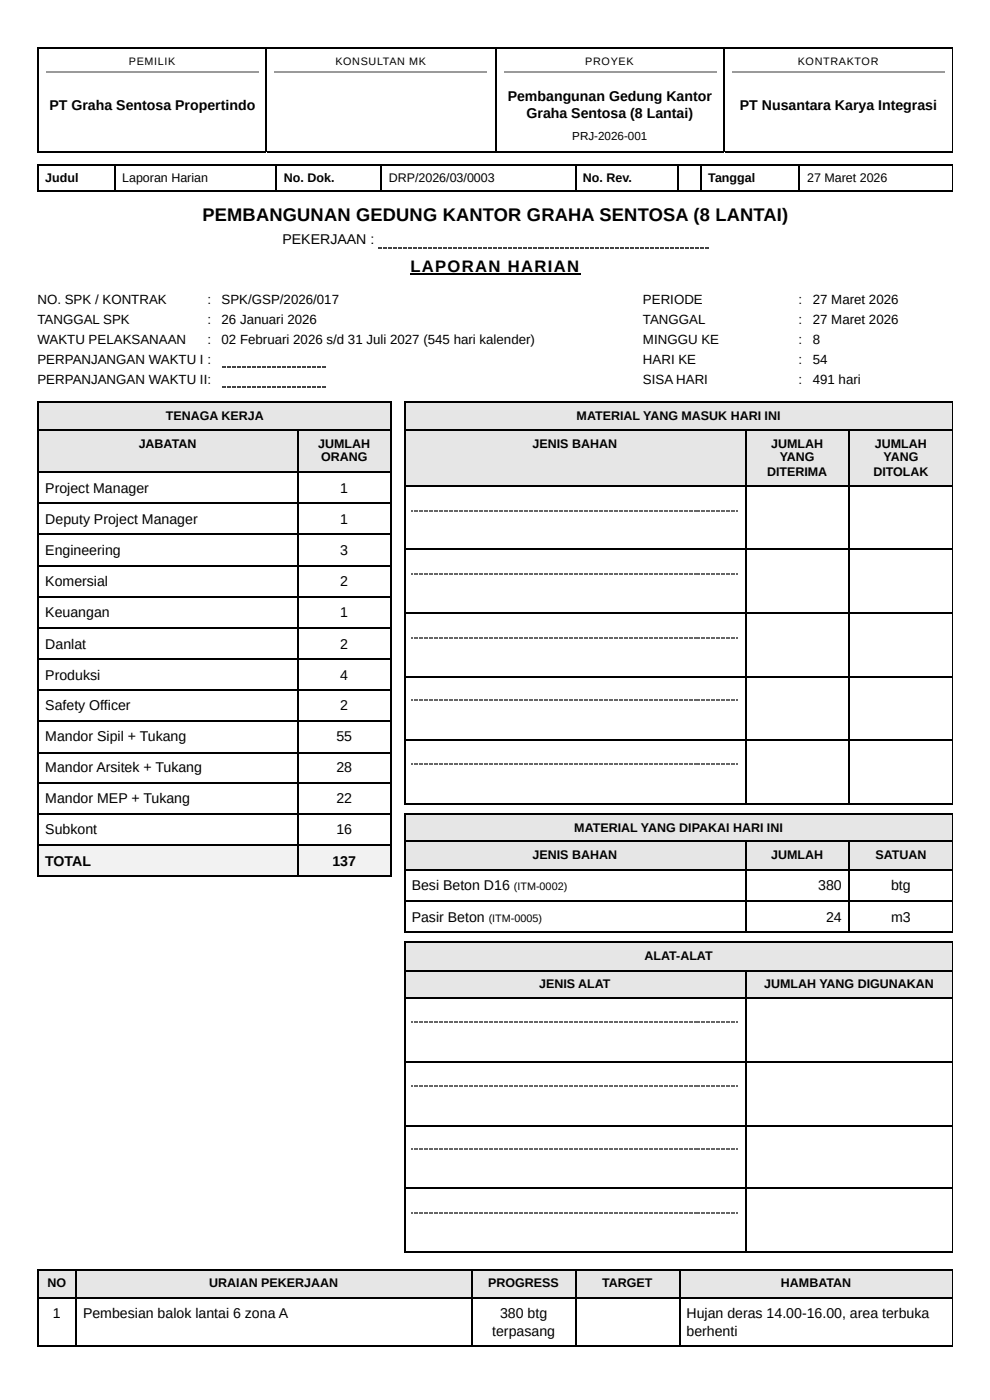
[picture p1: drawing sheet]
<svg xmlns="http://www.w3.org/2000/svg" width="210mm" height="297mm" viewBox="0 0 210 297" stroke-linecap="round" stroke-linejoin="round" font-family="sans-serif">
<defs><g id="words">
<text font-size="3.9" x="42.9" y="46.8">PEMBANGUNAN GEDUNG KANTOR GRAHA SENTOSA (8 LANTAI)</text>
<text font-size="3.5" x="87" y="57.7">LAPORAN HARIAN</text>
<g font-size="3">
<text x="10.5" y="23.3">PT Graha Sentosa Propertindo</text>
<text x="107.6" y="21.4">Pembangunan Gedung Kantor</text>
<text x="156.9" y="23.3">PT Nusantara Karya Integrasi</text>
<text x="111.6" y="25.1">Graha Sentosa (8 Lantai)</text>
<text x="59.9" y="51.9">PEKERJAAN :</text>
<text x="9.6" y="104.5">Project Manager</text>
<text x="72.2" y="104.5">1</text>
<text x="9.6" y="111.1">Deputy Project Manager</text>
<text x="72.2" y="111.1">1</text>
<text x="9.6" y="117.7">Engineering</text>
<text x="72.2" y="117.7">3</text>
<text x="9.6" y="124.4">Komersial</text>
<text x="72.2" y="124.4">2</text>
<text x="9.6" y="131">Keuangan</text>
<text x="72.2" y="131">1</text>
<text x="9.6" y="137.6">Danlat</text>
<text x="72.2" y="137.6">2</text>
<text x="9.6" y="144.2">Produksi</text>
<text x="72.2" y="144.2">4</text>
<text x="9.6" y="150.5">Safety Officer</text>
<text x="72.2" y="150.5">2</text>
<text x="9.6" y="157.2">Mandor Sipil + Tukang</text>
<text x="71.3" y="157.2">55</text>
<text x="9.6" y="163.8">Mandor Arsitek + Tukang</text>
<text x="71.3" y="163.8">28</text>
<text x="9.6" y="170.4">Mandor MEP + Tukang</text>
<text x="71.3" y="170.4">22</text>
<text x="9.6" y="177">Subkont</text>
<text x="71.3" y="177">16</text>
<text x="9.6" y="183.6">TOTAL</text>
<text x="70.5" y="183.6">137</text>
<text x="87.3" y="188.9">Besi Beton D16</text>
<text x="173.5" y="188.9">380</text>
<text x="188.9" y="188.9">btg</text>
<text x="87.3" y="195.5">Pasir Beton</text>
<text x="175.1" y="195.5">24</text>
<text x="188.9" y="195.5">m3</text>
<text x="11.2" y="279.7">1</text>
<text x="17.6" y="279.7">Pembesian balok lantai 6 zona A</text>
<text x="106" y="279.7">380 btg</text>
<text x="145.5" y="279.7">Hujan deras 14.00-16.00, area terbuka</text>
<text x="104.3" y="283.4">terpasang</text>
<text x="145.5" y="283.4">berhenti</text>
</g>
<g font-size="2.8">
<text x="7.9" y="64.6">NO. SPK / KONTRAK</text>
<text x="44" y="64.6">:</text>
<text x="47" y="64.6">SPK/GSP/2026/017</text>
<text x="136.3" y="64.6">PERIODE</text>
<text x="169.3" y="64.6">:</text>
<text x="172.3" y="64.6">27 Maret 2026</text>
<text x="7.9" y="68.8">TANGGAL SPK</text>
<text x="44" y="68.8">:</text>
<text x="47" y="68.8">26 Januari 2026</text>
<text x="136.3" y="68.8">TANGGAL</text>
<text x="169.3" y="68.8">:</text>
<text x="172.3" y="68.8">27 Maret 2026</text>
<text x="7.9" y="73">WAKTU PELAKSANAAN</text>
<text x="7.9" y="77.3">PERPANJANGAN WAKTU I :</text>
<text x="44" y="73">:</text>
<text x="47" y="73">02 Februari 2026 s/d 31 Juli 2027 (545 hari kalender)</text>
<text x="136.3" y="73">MINGGU KE</text>
<text x="136.3" y="77.3">HARI KE</text>
<text x="169.3" y="73">:</text>
<text x="169.3" y="77.3">:</text>
<text x="172.3" y="73">8</text>
<text x="172.3" y="77.3">54</text>
<text x="7.9" y="81.5">PERPANJANGAN WAKTU II:</text>
<text x="136.3" y="81.5">SISA HARI</text>
<text x="169.3" y="81.5">:</text>
<text x="172.3" y="81.5">491 hari</text>
</g>
<g font-size="2.6">
<text x="9.6" y="38.6">Judul</text>
<text x="25.9" y="38.6">Laporan Harian</text>
<text x="60.2" y="38.6">No. Dok.</text>
<text x="82.4" y="38.6">DRP/2026/03/0003</text>
<text x="123.6" y="38.6">No. Rev.</text>
<text x="150.2" y="38.6">Tanggal</text>
<text x="171.1" y="38.6">27 Maret 2026</text>
<text x="35.1" y="89.2">TENAGA KERJA</text>
<text x="122.2" y="89.2">MATERIAL YANG MASUK HARI INI</text>
<text x="29.4" y="95">JABATAN</text>
<text x="67.5" y="95">JUMLAH</text>
<text x="112.9" y="95">JENIS BAHAN</text>
<text x="163.5" y="95">JUMLAH</text>
<text x="185.5" y="95">JUMLAH</text>
<text x="68.1" y="97.9">ORANG</text>
<text x="162.6" y="101.1">DITERIMA</text>
<text x="165.3" y="97.9">YANG</text>
<text x="185.2" y="101.1">DITOLAK</text>
<text x="187.3" y="97.9">YANG</text>
<text x="121.8" y="176.5">MATERIAL YANG DIPAKAI HARI INI</text>
<text x="112.9" y="182.3">JENIS BAHAN</text>
<text x="163.5" y="182.3">JUMLAH</text>
<text x="185.6" y="182.3">SATUAN</text>
<text x="136.7" y="203.7">ALAT-ALAT</text>
<text x="114.3" y="209.5">JENIS ALAT</text>
<text x="162" y="209.5">JUMLAH YANG DIGUNAKAN</text>
<text x="10.1" y="273">NO</text>
<text x="44.4" y="273">URAIAN PEKERJAAN</text>
<text x="103.5" y="273">PROGRESS</text>
<text x="127.7" y="273">TARGET</text>
<text x="165.6" y="273">HAMBATAN</text>
</g>
<text font-size="2.5" x="121.3" y="29.6">PRJ-2026-001</text>
<g font-size="2.3">
<text x="27.3" y="13.8">PEMILIK</text>
<text x="71.1" y="13.8">KONSULTAN MK</text>
<text x="124.1" y="13.8">PROYEK</text>
<text x="169.1" y="13.8">KONTRAKTOR</text>
<text x="108.9" y="188.9">(ITM-0002)</text>
<text x="103.6" y="195.5">(ITM-0005)</text>
</g>
</g></defs>
<path d="M9.8 15.2h45M58.2 15.2h45M106.9 15.2h45M155.3 15.2h45" fill="none" stroke="#999" stroke-width=".26"/>
<g fill="none" stroke="#000" stroke-width=".26">
<path d="M7.9 10.2h48.5M8.1 10.1v22.2M56.5 10.1v22.2M56.6 10.2h48.4M105.2 10.1v22.2M105.3 10.2h48.2M153.6 10.1v22.2M153.7 10.2h48.3M7.9 32.1h48.5M7.9 35.1h16.4M8.1 34.9v5.8M24.5 34.9v5.8"/>
<path d="M24.6 35.1h33.9M56.6 32.1h48.4M58.6 34.9v5.8M58.7 35.1h22M80.8 34.9v5.8M81 35.1h41M105.3 32.1h48.2M122.1 34.9v5.8M122.2 35.1h21.5M143.8 34.9v5.8M143.9 35.1h4.5M148.6 34.9v5.8"/>
<path d="M148.7 35.1h20.6M153.7 32.1h48.3M169.5 34.9v5.8M169.6 35.1h32.4M7.9 40.6h16.4M24.6 40.6h33.9M58.7 40.6h22M81 40.6h41M122.2 40.6h21.5M143.9 40.6h4.5M148.7 40.6h20.6M169.6 40.6h32.4"/>
</g>
<path d="M201.9 10.1v22.2M201.9 34.9v5.8" fill="none" stroke="#000" stroke-width=".21"/>
<g fill="#e6e6e6">
<path d="M8.2 85.2h74.9v5.8h-74.9z"/>
<path d="M8.2 91h54.8v9h-54.8z"/>
<path d="M63 91h20.1v9h-20.1z"/>
</g>
<g fill="#f2f2f2">
<path d="M8.2 179.4h54.8v6.6h-54.8z"/>
<path d="M63 179.4h20.1v6.6h-20.1z"/>
</g>
<g fill="none" stroke="#000" stroke-width=".26">
<path d="M7.9 85.3h75.2M7.9 91.1h75.2M8.1 85.2v100.8M63.1 91.3v94.7M82.9 85.2v100.8M7.9 100.1h75.2M7.9 106.8h75.2M7.9 113.4h75.2M7.9 120h75.2M7.9 126.6h75.2M7.9 133.2h75.2M7.9 139.8h75.2"/>
<path d="M7.9 146.4h75.2M7.9 153.1h75.2M7.9 159.7h75.2M7.9 166h75.2M7.9 172.6h75.2M7.9 179.3h75.2M7.9 185.9h75.2"/>
</g>
<g fill="#e6e6e6">
<path d="M85.7 85.2h116.3v5.8h-116.3z"/>
<path d="M85.7 91h72.3v12.2h-72.3z"/>
<path d="M158 91h21.9v12.2h-21.9z"/>
<path d="M179.9 91h22.1v12.2h-22.1z"/>
</g>
<g fill="#666">
<path d="M87.3 108.2h.3v.3h-.3z"/>
<path d="M87.8 108.2h.3v.3h-.3z"/>
<path d="M88.4 108.2h.2v.3h-.2z"/>
<path d="M88.9 108.2h.3v.3h-.3z"/>
<path d="M89.4 108.2h.3v.3h-.3z"/>
<path d="M90 108.2h.2v.3h-.2z"/>
<path d="M90.5 108.2h.3v.3h-.3z"/>
<path d="M91 108.2h.3v.3h-.3z"/>
<path d="M91.5 108.2h.3v.3h-.3z"/>
<path d="M92.1 108.2h.2v.3h-.2z"/>
<path d="M92.6 108.2h.3v.3h-.3z"/>
<path d="M93.1 108.2h.3v.3h-.3z"/>
<path d="M93.7 108.2h.2v.3h-.2z"/>
<path d="M94.2 108.2h.3v.3h-.3z"/>
<path d="M94.7 108.2h.3v.3h-.3z"/>
<path d="M95.2 108.2h.3v.3h-.3z"/>
<path d="M95.8 108.2h.2v.3h-.2z"/>
<path d="M96.3 108.2h.3v.3h-.3z"/>
<path d="M96.8 108.2h.3v.3h-.3z"/>
<path d="M97.4 108.2h.2v.3h-.2z"/>
<path d="M97.9 108.2h.3v.3h-.3z"/>
<path d="M98.4 108.2h.3v.3h-.3z"/>
<path d="M99 108.2h.2v.3h-.2z"/>
<path d="M99.5 108.2h.2v.3h-.2z"/>
<path d="M100 108.2h.3v.3h-.3z"/>
<path d="M100.5 108.2h.3v.3h-.3z"/>
<path d="M101.1 108.2h.2v.3h-.2z"/>
<path d="M101.6 108.2h.3v.3h-.3z"/>
<path d="M102.1 108.2h.3v.3h-.3z"/>
<path d="M102.7 108.2h.2v.3h-.2z"/>
<path d="M103.2 108.2h.3v.3h-.3z"/>
<path d="M103.7 108.2h.3v.3h-.3z"/>
<path d="M104.2 108.2h.3v.3h-.3z"/>
<path d="M104.8 108.2h.2v.3h-.2z"/>
<path d="M105.3 108.2h.3v.3h-.3z"/>
<path d="M105.8 108.2h.3v.3h-.3z"/>
<path d="M106.4 108.2h.2v.3h-.2z"/>
<path d="M106.9 108.2h.3v.3h-.3z"/>
<path d="M107.4 108.2h.3v.3h-.3z"/>
<path d="M107.9 108.2h.3v.3h-.3z"/>
<path d="M108.5 108.2h.2v.3h-.2z"/>
<path d="M109 108.2h.3v.3h-.3z"/>
<path d="M109.5 108.2h.3v.3h-.3z"/>
<path d="M110.1 108.2h.2v.3h-.2z"/>
<path d="M110.6 108.2h.3v.3h-.3z"/>
<path d="M111.1 108.2h.3v.3h-.3z"/>
<path d="M111.7 108.2h.2v.3h-.2z"/>
<path d="M112.2 108.2h.2v.3h-.2z"/>
<path d="M112.7 108.2h.3v.3h-.3z"/>
<path d="M113.2 108.2h.3v.3h-.3z"/>
<path d="M113.8 108.2h.2v.3h-.2z"/>
<path d="M114.3 108.2h.3v.3h-.3z"/>
<path d="M114.8 108.2h.3v.3h-.3z"/>
<path d="M115.4 108.2h.2v.3h-.2z"/>
<path d="M115.9 108.2h.3v.3h-.3z"/>
<path d="M116.4 108.2h.3v.3h-.3z"/>
<path d="M116.9 108.2h.3v.3h-.3z"/>
<path d="M117.5 108.2h.2v.3h-.2z"/>
<path d="M118 108.2h.3v.3h-.3z"/>
<path d="M118.5 108.2h.3v.3h-.3z"/>
<path d="M119.1 108.2h.2v.3h-.2z"/>
<path d="M119.6 108.2h.3v.3h-.3z"/>
<path d="M120.1 108.2h.3v.3h-.3z"/>
<path d="M120.6 108.2h.3v.3h-.3z"/>
<path d="M121.2 108.2h.2v.3h-.2z"/>
<path d="M121.7 108.2h.3v.3h-.3z"/>
<path d="M122.2 108.2h.3v.3h-.3z"/>
<path d="M122.8 108.2h.2v.3h-.2z"/>
<path d="M123.3 108.2h.3v.3h-.3z"/>
<path d="M123.8 108.2h.3v.3h-.3z"/>
<path d="M124.4 108.2h.2v.3h-.2z"/>
<path d="M124.9 108.2h.2v.3h-.2z"/>
<path d="M125.4 108.2h.3v.3h-.3z"/>
<path d="M125.9 108.2h.3v.3h-.3z"/>
<path d="M126.5 108.2h.2v.3h-.2z"/>
<path d="M127 108.2h.3v.3h-.3z"/>
<path d="M127.5 108.2h.3v.3h-.3z"/>
<path d="M128.1 108.2h.2v.3h-.2z"/>
<path d="M128.6 108.2h.3v.3h-.3z"/>
<path d="M129.1 108.2h.3v.3h-.3z"/>
<path d="M129.6 108.2h.3v.3h-.3z"/>
<path d="M130.2 108.2h.2v.3h-.2z"/>
<path d="M130.7 108.2h.3v.3h-.3z"/>
<path d="M131.2 108.2h.3v.3h-.3z"/>
<path d="M131.8 108.2h.2v.3h-.2z"/>
<path d="M132.3 108.2h.3v.3h-.3z"/>
<path d="M132.8 108.2h.3v.3h-.3z"/>
<path d="M133.3 108.2h.3v.3h-.3z"/>
<path d="M133.9 108.2h.2v.3h-.2z"/>
<path d="M134.4 108.2h.3v.3h-.3z"/>
<path d="M134.9 108.2h.3v.3h-.3z"/>
<path d="M135.5 108.2h.2v.3h-.2z"/>
<path d="M136 108.2h.3v.3h-.3z"/>
<path d="M136.5 108.2h.3v.3h-.3z"/>
<path d="M137.1 108.2h.2v.3h-.2z"/>
<path d="M137.6 108.2h.2v.3h-.2z"/>
<path d="M138.1 108.2h.3v.3h-.3z"/>
<path d="M138.6 108.2h.3v.3h-.3z"/>
<path d="M139.2 108.2h.2v.3h-.2z"/>
<path d="M139.7 108.2h.3v.3h-.3z"/>
<path d="M140.2 108.2h.3v.3h-.3z"/>
<path d="M140.8 108.2h.2v.3h-.2z"/>
<path d="M141.3 108.2h.3v.3h-.3z"/>
<path d="M141.8 108.2h.3v.3h-.3z"/>
<path d="M142.3 108.2h.3v.3h-.3z"/>
<path d="M142.9 108.2h.2v.3h-.2z"/>
<path d="M143.4 108.2h.3v.3h-.3z"/>
<path d="M143.9 108.2h.3v.3h-.3z"/>
<path d="M144.5 108.2h.2v.3h-.2z"/>
<path d="M145 108.2h.3v.3h-.3z"/>
<path d="M145.5 108.2h.3v.3h-.3z"/>
<path d="M146 108.2h.3v.3h-.3z"/>
<path d="M146.6 108.2h.2v.3h-.2z"/>
<path d="M147.1 108.2h.3v.3h-.3z"/>
<path d="M147.6 108.2h.3v.3h-.3z"/>
<path d="M148.2 108.2h.2v.3h-.2z"/>
<path d="M148.7 108.2h.3v.3h-.3z"/>
<path d="M149.2 108.2h.3v.3h-.3z"/>
<path d="M149.8 108.2h.2v.3h-.2z"/>
<path d="M150.3 108.2h.2v.3h-.2z"/>
<path d="M150.8 108.2h.3v.3h-.3z"/>
<path d="M151.3 108.2h.3v.3h-.3z"/>
<path d="M151.9 108.2h.2v.3h-.2z"/>
<path d="M152.4 108.2h.3v.3h-.3z"/>
<path d="M152.9 108.2h.3v.3h-.3z"/>
<path d="M153.5 108.2h.2v.3h-.2z"/>
<path d="M154 108.2h.3v.3h-.3z"/>
<path d="M154.5 108.2h.3v.3h-.3z"/>
<path d="M155 108.2h.3v.3h-.3z"/>
<path d="M155.6 108.2h.2v.3h-.2z"/>
<path d="M156.1 108.2h.3v.3h-.3z"/>
<path d="M87.3 121.7h.3v.3h-.3z"/>
<path d="M87.8 121.7h.3v.3h-.3z"/>
<path d="M88.4 121.7h.2v.3h-.2z"/>
<path d="M88.9 121.7h.3v.3h-.3z"/>
<path d="M89.4 121.7h.3v.3h-.3z"/>
<path d="M90 121.7h.2v.3h-.2z"/>
<path d="M90.5 121.7h.3v.3h-.3z"/>
<path d="M91 121.7h.3v.3h-.3z"/>
<path d="M91.5 121.7h.3v.3h-.3z"/>
<path d="M92.1 121.7h.2v.3h-.2z"/>
<path d="M92.6 121.7h.3v.3h-.3z"/>
<path d="M93.1 121.7h.3v.3h-.3z"/>
<path d="M93.7 121.7h.2v.3h-.2z"/>
<path d="M94.2 121.7h.3v.3h-.3z"/>
<path d="M94.7 121.7h.3v.3h-.3z"/>
<path d="M95.2 121.7h.3v.3h-.3z"/>
<path d="M95.8 121.7h.2v.3h-.2z"/>
<path d="M96.3 121.7h.3v.3h-.3z"/>
<path d="M96.8 121.7h.3v.3h-.3z"/>
<path d="M97.4 121.7h.2v.3h-.2z"/>
<path d="M97.9 121.7h.3v.3h-.3z"/>
<path d="M98.4 121.7h.3v.3h-.3z"/>
<path d="M99 121.7h.2v.3h-.2z"/>
<path d="M99.5 121.7h.2v.3h-.2z"/>
<path d="M100 121.7h.3v.3h-.3z"/>
<path d="M100.5 121.7h.3v.3h-.3z"/>
<path d="M101.1 121.7h.2v.3h-.2z"/>
<path d="M101.6 121.7h.3v.3h-.3z"/>
<path d="M102.1 121.7h.3v.3h-.3z"/>
<path d="M102.7 121.7h.2v.3h-.2z"/>
<path d="M103.2 121.7h.3v.3h-.3z"/>
<path d="M103.7 121.7h.3v.3h-.3z"/>
<path d="M104.2 121.7h.3v.3h-.3z"/>
<path d="M104.8 121.7h.2v.3h-.2z"/>
<path d="M105.3 121.7h.3v.3h-.3z"/>
<path d="M105.8 121.7h.3v.3h-.3z"/>
<path d="M106.4 121.7h.2v.3h-.2z"/>
<path d="M106.9 121.7h.3v.3h-.3z"/>
<path d="M107.4 121.7h.3v.3h-.3z"/>
<path d="M107.9 121.7h.3v.3h-.3z"/>
<path d="M108.5 121.7h.2v.3h-.2z"/>
<path d="M109 121.7h.3v.3h-.3z"/>
<path d="M109.5 121.7h.3v.3h-.3z"/>
<path d="M110.1 121.7h.2v.3h-.2z"/>
<path d="M110.6 121.7h.3v.3h-.3z"/>
<path d="M111.1 121.7h.3v.3h-.3z"/>
<path d="M111.7 121.7h.2v.3h-.2z"/>
<path d="M112.2 121.7h.2v.3h-.2z"/>
<path d="M112.7 121.7h.3v.3h-.3z"/>
<path d="M113.2 121.7h.3v.3h-.3z"/>
<path d="M113.8 121.7h.2v.3h-.2z"/>
<path d="M114.3 121.7h.3v.3h-.3z"/>
<path d="M114.8 121.7h.3v.3h-.3z"/>
<path d="M115.4 121.7h.2v.3h-.2z"/>
<path d="M115.9 121.7h.3v.3h-.3z"/>
<path d="M116.4 121.7h.3v.3h-.3z"/>
<path d="M116.9 121.7h.3v.3h-.3z"/>
<path d="M117.5 121.7h.2v.3h-.2z"/>
<path d="M118 121.7h.3v.3h-.3z"/>
<path d="M118.5 121.7h.3v.3h-.3z"/>
<path d="M119.1 121.7h.2v.3h-.2z"/>
<path d="M119.6 121.7h.3v.3h-.3z"/>
<path d="M120.1 121.7h.3v.3h-.3z"/>
<path d="M120.6 121.7h.3v.3h-.3z"/>
<path d="M121.2 121.7h.2v.3h-.2z"/>
<path d="M121.7 121.7h.3v.3h-.3z"/>
<path d="M122.2 121.7h.3v.3h-.3z"/>
<path d="M122.8 121.7h.2v.3h-.2z"/>
<path d="M123.3 121.7h.3v.3h-.3z"/>
<path d="M123.8 121.7h.3v.3h-.3z"/>
<path d="M124.4 121.7h.2v.3h-.2z"/>
<path d="M124.9 121.7h.2v.3h-.2z"/>
<path d="M125.4 121.7h.3v.3h-.3z"/>
<path d="M125.9 121.7h.3v.3h-.3z"/>
<path d="M126.5 121.7h.2v.3h-.2z"/>
<path d="M127 121.7h.3v.3h-.3z"/>
<path d="M127.5 121.7h.3v.3h-.3z"/>
<path d="M128.1 121.7h.2v.3h-.2z"/>
<path d="M128.6 121.7h.3v.3h-.3z"/>
<path d="M129.1 121.7h.3v.3h-.3z"/>
<path d="M129.6 121.7h.3v.3h-.3z"/>
<path d="M130.2 121.7h.2v.3h-.2z"/>
<path d="M130.7 121.7h.3v.3h-.3z"/>
<path d="M131.2 121.7h.3v.3h-.3z"/>
<path d="M131.8 121.7h.2v.3h-.2z"/>
<path d="M132.3 121.7h.3v.3h-.3z"/>
<path d="M132.8 121.7h.3v.3h-.3z"/>
<path d="M133.3 121.7h.3v.3h-.3z"/>
<path d="M133.9 121.7h.2v.3h-.2z"/>
<path d="M134.4 121.7h.3v.3h-.3z"/>
<path d="M134.9 121.7h.3v.3h-.3z"/>
<path d="M135.5 121.7h.2v.3h-.2z"/>
<path d="M136 121.7h.3v.3h-.3z"/>
<path d="M136.5 121.7h.3v.3h-.3z"/>
<path d="M137.1 121.7h.2v.3h-.2z"/>
<path d="M137.6 121.7h.2v.3h-.2z"/>
<path d="M138.1 121.7h.3v.3h-.3z"/>
<path d="M138.6 121.7h.3v.3h-.3z"/>
<path d="M139.2 121.7h.2v.3h-.2z"/>
<path d="M139.7 121.7h.3v.3h-.3z"/>
<path d="M140.2 121.7h.3v.3h-.3z"/>
<path d="M140.8 121.7h.2v.3h-.2z"/>
<path d="M141.3 121.7h.3v.3h-.3z"/>
<path d="M141.8 121.7h.3v.3h-.3z"/>
<path d="M142.3 121.7h.3v.3h-.3z"/>
<path d="M142.9 121.7h.2v.3h-.2z"/>
<path d="M143.4 121.7h.3v.3h-.3z"/>
<path d="M143.9 121.7h.3v.3h-.3z"/>
<path d="M144.5 121.7h.2v.3h-.2z"/>
<path d="M145 121.7h.3v.3h-.3z"/>
<path d="M145.5 121.7h.3v.3h-.3z"/>
<path d="M146 121.7h.3v.3h-.3z"/>
<path d="M146.6 121.7h.2v.3h-.2z"/>
<path d="M147.1 121.7h.3v.3h-.3z"/>
<path d="M147.6 121.7h.3v.3h-.3z"/>
<path d="M148.2 121.7h.2v.3h-.2z"/>
<path d="M148.7 121.7h.3v.3h-.3z"/>
<path d="M149.2 121.7h.3v.3h-.3z"/>
<path d="M149.8 121.7h.2v.3h-.2z"/>
<path d="M150.3 121.7h.2v.3h-.2z"/>
<path d="M150.8 121.7h.3v.3h-.3z"/>
<path d="M151.3 121.7h.3v.3h-.3z"/>
<path d="M151.9 121.7h.2v.3h-.2z"/>
<path d="M152.4 121.7h.3v.3h-.3z"/>
<path d="M152.9 121.7h.3v.3h-.3z"/>
<path d="M153.5 121.7h.2v.3h-.2z"/>
<path d="M154 121.7h.3v.3h-.3z"/>
<path d="M154.5 121.7h.3v.3h-.3z"/>
<path d="M155 121.7h.3v.3h-.3z"/>
<path d="M155.6 121.7h.2v.3h-.2z"/>
<path d="M156.1 121.7h.3v.3h-.3z"/>
<path d="M87.3 135.2h.3v.3h-.3z"/>
<path d="M87.8 135.2h.3v.3h-.3z"/>
<path d="M88.4 135.2h.2v.3h-.2z"/>
<path d="M88.9 135.2h.3v.3h-.3z"/>
<path d="M89.4 135.2h.3v.3h-.3z"/>
<path d="M90 135.2h.2v.3h-.2z"/>
<path d="M90.5 135.2h.3v.3h-.3z"/>
<path d="M91 135.2h.3v.3h-.3z"/>
<path d="M91.5 135.2h.3v.3h-.3z"/>
<path d="M92.1 135.2h.2v.3h-.2z"/>
<path d="M92.6 135.2h.3v.3h-.3z"/>
<path d="M93.1 135.2h.3v.3h-.3z"/>
<path d="M93.7 135.2h.2v.3h-.2z"/>
<path d="M94.2 135.2h.3v.3h-.3z"/>
<path d="M94.7 135.2h.3v.3h-.3z"/>
<path d="M95.2 135.2h.3v.3h-.3z"/>
<path d="M95.8 135.2h.2v.3h-.2z"/>
<path d="M96.3 135.2h.3v.3h-.3z"/>
<path d="M96.8 135.2h.3v.3h-.3z"/>
<path d="M97.4 135.2h.2v.3h-.2z"/>
<path d="M97.9 135.2h.3v.3h-.3z"/>
<path d="M98.4 135.2h.3v.3h-.3z"/>
<path d="M99 135.2h.2v.3h-.2z"/>
<path d="M99.5 135.2h.2v.3h-.2z"/>
<path d="M100 135.2h.3v.3h-.3z"/>
<path d="M100.5 135.2h.3v.3h-.3z"/>
<path d="M101.1 135.2h.2v.3h-.2z"/>
<path d="M101.6 135.2h.3v.3h-.3z"/>
<path d="M102.1 135.2h.3v.3h-.3z"/>
<path d="M102.7 135.2h.2v.3h-.2z"/>
<path d="M103.2 135.2h.3v.3h-.3z"/>
<path d="M103.7 135.2h.3v.3h-.3z"/>
<path d="M104.2 135.2h.3v.3h-.3z"/>
<path d="M104.8 135.2h.2v.3h-.2z"/>
<path d="M105.3 135.2h.3v.3h-.3z"/>
<path d="M105.8 135.2h.3v.3h-.3z"/>
<path d="M106.4 135.2h.2v.3h-.2z"/>
<path d="M106.9 135.2h.3v.3h-.3z"/>
<path d="M107.4 135.2h.3v.3h-.3z"/>
<path d="M107.9 135.2h.3v.3h-.3z"/>
<path d="M108.5 135.2h.2v.3h-.2z"/>
<path d="M109 135.2h.3v.3h-.3z"/>
<path d="M109.5 135.2h.3v.3h-.3z"/>
<path d="M110.1 135.2h.2v.3h-.2z"/>
<path d="M110.6 135.2h.3v.3h-.3z"/>
<path d="M111.1 135.2h.3v.3h-.3z"/>
<path d="M111.7 135.2h.2v.3h-.2z"/>
<path d="M112.2 135.2h.2v.3h-.2z"/>
<path d="M112.7 135.2h.3v.3h-.3z"/>
<path d="M113.2 135.2h.3v.3h-.3z"/>
<path d="M113.8 135.2h.2v.3h-.2z"/>
<path d="M114.3 135.2h.3v.3h-.3z"/>
<path d="M114.8 135.2h.3v.3h-.3z"/>
<path d="M115.4 135.2h.2v.3h-.2z"/>
<path d="M115.9 135.2h.3v.3h-.3z"/>
<path d="M116.4 135.2h.3v.3h-.3z"/>
<path d="M116.9 135.2h.3v.3h-.3z"/>
<path d="M117.5 135.2h.2v.3h-.2z"/>
<path d="M118 135.2h.3v.3h-.3z"/>
<path d="M118.5 135.2h.3v.3h-.3z"/>
<path d="M119.1 135.2h.2v.3h-.2z"/>
<path d="M119.6 135.2h.3v.3h-.3z"/>
<path d="M120.1 135.2h.3v.3h-.3z"/>
<path d="M120.6 135.2h.3v.3h-.3z"/>
<path d="M121.2 135.2h.2v.3h-.2z"/>
<path d="M121.7 135.2h.3v.3h-.3z"/>
<path d="M122.2 135.2h.3v.3h-.3z"/>
<path d="M122.8 135.2h.2v.3h-.2z"/>
<path d="M123.3 135.2h.3v.3h-.3z"/>
<path d="M123.8 135.2h.3v.3h-.3z"/>
<path d="M124.4 135.2h.2v.3h-.2z"/>
<path d="M124.9 135.2h.2v.3h-.2z"/>
<path d="M125.4 135.2h.3v.3h-.3z"/>
<path d="M125.9 135.2h.3v.3h-.3z"/>
<path d="M126.5 135.2h.2v.3h-.2z"/>
<path d="M127 135.2h.3v.3h-.3z"/>
<path d="M127.5 135.2h.3v.3h-.3z"/>
<path d="M128.1 135.2h.2v.3h-.2z"/>
<path d="M128.6 135.2h.3v.3h-.3z"/>
<path d="M129.1 135.2h.3v.3h-.3z"/>
<path d="M129.6 135.2h.3v.3h-.3z"/>
<path d="M130.2 135.2h.2v.3h-.2z"/>
<path d="M130.7 135.2h.3v.3h-.3z"/>
<path d="M131.2 135.2h.3v.3h-.3z"/>
<path d="M131.8 135.2h.2v.3h-.2z"/>
<path d="M132.3 135.2h.3v.3h-.3z"/>
<path d="M132.8 135.2h.3v.3h-.3z"/>
<path d="M133.3 135.2h.3v.3h-.3z"/>
<path d="M133.9 135.2h.2v.3h-.2z"/>
<path d="M134.4 135.2h.3v.3h-.3z"/>
<path d="M134.9 135.2h.3v.3h-.3z"/>
<path d="M135.5 135.2h.2v.3h-.2z"/>
<path d="M136 135.2h.3v.3h-.3z"/>
<path d="M136.5 135.2h.3v.3h-.3z"/>
<path d="M137.1 135.2h.2v.3h-.2z"/>
<path d="M137.6 135.2h.2v.3h-.2z"/>
<path d="M138.1 135.2h.3v.3h-.3z"/>
<path d="M138.6 135.2h.3v.3h-.3z"/>
<path d="M139.2 135.2h.2v.3h-.2z"/>
<path d="M139.7 135.2h.3v.3h-.3z"/>
<path d="M140.2 135.2h.3v.3h-.3z"/>
<path d="M140.8 135.2h.2v.3h-.2z"/>
<path d="M141.3 135.2h.3v.3h-.3z"/>
<path d="M141.8 135.2h.3v.3h-.3z"/>
<path d="M142.3 135.2h.3v.3h-.3z"/>
<path d="M142.9 135.2h.2v.3h-.2z"/>
<path d="M143.4 135.2h.3v.3h-.3z"/>
<path d="M143.9 135.2h.3v.3h-.3z"/>
<path d="M144.5 135.2h.2v.3h-.2z"/>
<path d="M145 135.2h.3v.3h-.3z"/>
<path d="M145.5 135.2h.3v.3h-.3z"/>
<path d="M146 135.2h.3v.3h-.3z"/>
<path d="M146.6 135.2h.2v.3h-.2z"/>
<path d="M147.1 135.2h.3v.3h-.3z"/>
<path d="M147.6 135.2h.3v.3h-.3z"/>
<path d="M148.2 135.2h.2v.3h-.2z"/>
<path d="M148.7 135.2h.3v.3h-.3z"/>
<path d="M149.2 135.2h.3v.3h-.3z"/>
<path d="M149.8 135.2h.2v.3h-.2z"/>
<path d="M150.3 135.2h.2v.3h-.2z"/>
<path d="M150.8 135.2h.3v.3h-.3z"/>
<path d="M151.3 135.2h.3v.3h-.3z"/>
<path d="M151.9 135.2h.2v.3h-.2z"/>
<path d="M152.4 135.2h.3v.3h-.3z"/>
<path d="M152.9 135.2h.3v.3h-.3z"/>
<path d="M153.5 135.2h.2v.3h-.2z"/>
<path d="M154 135.2h.3v.3h-.3z"/>
<path d="M154.5 135.2h.3v.3h-.3z"/>
<path d="M155 135.2h.3v.3h-.3z"/>
<path d="M155.6 135.2h.2v.3h-.2z"/>
<path d="M156.1 135.2h.3v.3h-.3z"/>
<path d="M87.3 148.4h.3v.3h-.3z"/>
<path d="M87.8 148.4h.3v.3h-.3z"/>
<path d="M88.4 148.4h.2v.3h-.2z"/>
<path d="M88.9 148.4h.3v.3h-.3z"/>
<path d="M89.4 148.4h.3v.3h-.3z"/>
<path d="M90 148.4h.2v.3h-.2z"/>
<path d="M90.5 148.4h.3v.3h-.3z"/>
<path d="M91 148.4h.3v.3h-.3z"/>
<path d="M91.5 148.4h.3v.3h-.3z"/>
<path d="M92.1 148.4h.2v.3h-.2z"/>
<path d="M92.6 148.4h.3v.3h-.3z"/>
<path d="M93.1 148.4h.3v.3h-.3z"/>
<path d="M93.7 148.4h.2v.3h-.2z"/>
<path d="M94.2 148.4h.3v.3h-.3z"/>
<path d="M94.7 148.4h.3v.3h-.3z"/>
<path d="M95.2 148.4h.3v.3h-.3z"/>
<path d="M95.8 148.4h.2v.3h-.2z"/>
<path d="M96.3 148.4h.3v.3h-.3z"/>
<path d="M96.8 148.4h.3v.3h-.3z"/>
<path d="M97.4 148.4h.2v.3h-.2z"/>
<path d="M97.9 148.4h.3v.3h-.3z"/>
<path d="M98.4 148.4h.3v.3h-.3z"/>
<path d="M99 148.4h.2v.3h-.2z"/>
<path d="M99.5 148.4h.2v.3h-.2z"/>
<path d="M100 148.4h.3v.3h-.3z"/>
<path d="M100.5 148.4h.3v.3h-.3z"/>
<path d="M101.1 148.4h.2v.3h-.2z"/>
<path d="M101.6 148.4h.3v.3h-.3z"/>
<path d="M102.1 148.4h.3v.3h-.3z"/>
<path d="M102.7 148.4h.2v.3h-.2z"/>
<path d="M103.2 148.4h.3v.3h-.3z"/>
<path d="M103.7 148.4h.3v.3h-.3z"/>
<path d="M104.2 148.4h.3v.3h-.3z"/>
<path d="M104.8 148.4h.2v.3h-.2z"/>
<path d="M105.3 148.4h.3v.3h-.3z"/>
<path d="M105.8 148.4h.3v.3h-.3z"/>
<path d="M106.4 148.4h.2v.3h-.2z"/>
<path d="M106.9 148.4h.3v.3h-.3z"/>
<path d="M107.4 148.4h.3v.3h-.3z"/>
<path d="M107.9 148.4h.3v.3h-.3z"/>
<path d="M108.5 148.4h.2v.3h-.2z"/>
<path d="M109 148.4h.3v.3h-.3z"/>
<path d="M109.5 148.4h.3v.3h-.3z"/>
<path d="M110.1 148.4h.2v.3h-.2z"/>
<path d="M110.6 148.4h.3v.3h-.3z"/>
<path d="M111.1 148.4h.3v.3h-.3z"/>
<path d="M111.7 148.4h.2v.3h-.2z"/>
<path d="M112.2 148.4h.2v.3h-.2z"/>
<path d="M112.7 148.4h.3v.3h-.3z"/>
<path d="M113.2 148.4h.3v.3h-.3z"/>
<path d="M113.8 148.4h.2v.3h-.2z"/>
<path d="M114.3 148.4h.3v.3h-.3z"/>
<path d="M114.8 148.4h.3v.3h-.3z"/>
<path d="M115.4 148.4h.2v.3h-.2z"/>
<path d="M115.9 148.4h.3v.3h-.3z"/>
<path d="M116.4 148.4h.3v.3h-.3z"/>
<path d="M116.9 148.4h.3v.3h-.3z"/>
<path d="M117.5 148.4h.2v.3h-.2z"/>
<path d="M118 148.4h.3v.3h-.3z"/>
<path d="M118.5 148.4h.3v.3h-.3z"/>
<path d="M119.1 148.4h.2v.3h-.2z"/>
<path d="M119.6 148.4h.3v.3h-.3z"/>
<path d="M120.1 148.4h.3v.3h-.3z"/>
<path d="M120.6 148.4h.3v.3h-.3z"/>
<path d="M121.2 148.4h.2v.3h-.2z"/>
<path d="M121.7 148.4h.3v.3h-.3z"/>
<path d="M122.2 148.4h.3v.3h-.3z"/>
<path d="M122.8 148.4h.2v.3h-.2z"/>
<path d="M123.3 148.4h.3v.3h-.3z"/>
<path d="M123.8 148.4h.3v.3h-.3z"/>
<path d="M124.4 148.4h.2v.3h-.2z"/>
<path d="M124.9 148.4h.2v.3h-.2z"/>
<path d="M125.4 148.4h.3v.3h-.3z"/>
<path d="M125.9 148.4h.3v.3h-.3z"/>
<path d="M126.5 148.4h.2v.3h-.2z"/>
<path d="M127 148.4h.3v.3h-.3z"/>
<path d="M127.5 148.4h.3v.3h-.3z"/>
<path d="M128.1 148.4h.2v.3h-.2z"/>
<path d="M128.6 148.4h.3v.3h-.3z"/>
<path d="M129.1 148.4h.3v.3h-.3z"/>
<path d="M129.6 148.4h.3v.3h-.3z"/>
<path d="M130.2 148.4h.2v.3h-.2z"/>
<path d="M130.7 148.4h.3v.3h-.3z"/>
<path d="M131.2 148.4h.3v.3h-.3z"/>
<path d="M131.8 148.4h.2v.3h-.2z"/>
<path d="M132.3 148.4h.3v.3h-.3z"/>
<path d="M132.8 148.4h.3v.3h-.3z"/>
<path d="M133.3 148.4h.3v.3h-.3z"/>
<path d="M133.9 148.4h.2v.3h-.2z"/>
<path d="M134.4 148.4h.3v.3h-.3z"/>
<path d="M134.9 148.4h.3v.3h-.3z"/>
<path d="M135.5 148.4h.2v.3h-.2z"/>
<path d="M136 148.4h.3v.3h-.3z"/>
<path d="M136.5 148.4h.3v.3h-.3z"/>
<path d="M137.1 148.4h.2v.3h-.2z"/>
<path d="M137.6 148.4h.2v.3h-.2z"/>
<path d="M138.1 148.4h.3v.3h-.3z"/>
<path d="M138.6 148.4h.3v.3h-.3z"/>
<path d="M139.2 148.4h.2v.3h-.2z"/>
<path d="M139.7 148.4h.3v.3h-.3z"/>
<path d="M140.2 148.4h.3v.3h-.3z"/>
<path d="M140.8 148.4h.2v.3h-.2z"/>
<path d="M141.3 148.4h.3v.3h-.3z"/>
<path d="M141.8 148.4h.3v.3h-.3z"/>
<path d="M142.3 148.4h.3v.3h-.3z"/>
<path d="M142.9 148.4h.2v.3h-.2z"/>
<path d="M143.4 148.4h.3v.3h-.3z"/>
<path d="M143.9 148.4h.3v.3h-.3z"/>
<path d="M144.5 148.4h.2v.3h-.2z"/>
<path d="M145 148.4h.3v.3h-.3z"/>
<path d="M145.5 148.4h.3v.3h-.3z"/>
<path d="M146 148.4h.3v.3h-.3z"/>
<path d="M146.6 148.4h.2v.3h-.2z"/>
<path d="M147.1 148.4h.3v.3h-.3z"/>
<path d="M147.6 148.4h.3v.3h-.3z"/>
<path d="M148.2 148.4h.2v.3h-.2z"/>
<path d="M148.7 148.4h.3v.3h-.3z"/>
<path d="M149.2 148.4h.3v.3h-.3z"/>
<path d="M149.8 148.4h.2v.3h-.2z"/>
<path d="M150.3 148.4h.2v.3h-.2z"/>
<path d="M150.8 148.4h.3v.3h-.3z"/>
<path d="M151.3 148.4h.3v.3h-.3z"/>
<path d="M151.9 148.4h.2v.3h-.2z"/>
<path d="M152.4 148.4h.3v.3h-.3z"/>
<path d="M152.9 148.4h.3v.3h-.3z"/>
<path d="M153.5 148.4h.2v.3h-.2z"/>
<path d="M154 148.4h.3v.3h-.3z"/>
<path d="M154.5 148.4h.3v.3h-.3z"/>
<path d="M155 148.4h.3v.3h-.3z"/>
<path d="M155.6 148.4h.2v.3h-.2z"/>
<path d="M156.1 148.4h.3v.3h-.3z"/>
<path d="M87.3 161.9h.3v.3h-.3z"/>
<path d="M87.8 161.9h.3v.3h-.3z"/>
<path d="M88.4 161.9h.2v.3h-.2z"/>
<path d="M88.9 161.9h.3v.3h-.3z"/>
<path d="M89.4 161.9h.3v.3h-.3z"/>
<path d="M90 161.9h.2v.3h-.2z"/>
<path d="M90.5 161.9h.3v.3h-.3z"/>
<path d="M91 161.9h.3v.3h-.3z"/>
<path d="M91.5 161.9h.3v.3h-.3z"/>
<path d="M92.1 161.9h.2v.3h-.2z"/>
<path d="M92.6 161.9h.3v.3h-.3z"/>
<path d="M93.1 161.9h.3v.3h-.3z"/>
<path d="M93.7 161.9h.2v.3h-.2z"/>
<path d="M94.2 161.9h.3v.3h-.3z"/>
<path d="M94.7 161.9h.3v.3h-.3z"/>
<path d="M95.2 161.9h.3v.3h-.3z"/>
<path d="M95.8 161.9h.2v.3h-.2z"/>
<path d="M96.3 161.9h.3v.3h-.3z"/>
<path d="M96.8 161.9h.3v.3h-.3z"/>
<path d="M97.4 161.9h.2v.3h-.2z"/>
<path d="M97.9 161.9h.3v.3h-.3z"/>
<path d="M98.4 161.9h.3v.3h-.3z"/>
<path d="M99 161.9h.2v.3h-.2z"/>
<path d="M99.5 161.9h.2v.3h-.2z"/>
<path d="M100 161.9h.3v.3h-.3z"/>
<path d="M100.5 161.9h.3v.3h-.3z"/>
<path d="M101.1 161.9h.2v.3h-.2z"/>
<path d="M101.6 161.9h.3v.3h-.3z"/>
<path d="M102.1 161.9h.3v.3h-.3z"/>
<path d="M102.7 161.9h.2v.3h-.2z"/>
<path d="M103.2 161.9h.3v.3h-.3z"/>
<path d="M103.7 161.9h.3v.3h-.3z"/>
<path d="M104.2 161.9h.3v.3h-.3z"/>
<path d="M104.8 161.9h.2v.3h-.2z"/>
<path d="M105.3 161.9h.3v.3h-.3z"/>
<path d="M105.8 161.9h.3v.3h-.3z"/>
<path d="M106.4 161.9h.2v.3h-.2z"/>
<path d="M106.9 161.9h.3v.3h-.3z"/>
<path d="M107.4 161.9h.3v.3h-.3z"/>
<path d="M107.9 161.9h.3v.3h-.3z"/>
<path d="M108.5 161.9h.2v.3h-.2z"/>
<path d="M109 161.9h.3v.3h-.3z"/>
<path d="M109.5 161.9h.3v.3h-.3z"/>
<path d="M110.1 161.9h.2v.3h-.2z"/>
<path d="M110.6 161.9h.3v.3h-.3z"/>
<path d="M111.1 161.9h.3v.3h-.3z"/>
<path d="M111.7 161.9h.2v.3h-.2z"/>
<path d="M112.2 161.9h.2v.3h-.2z"/>
<path d="M112.7 161.9h.3v.3h-.3z"/>
<path d="M113.2 161.9h.3v.3h-.3z"/>
<path d="M113.8 161.9h.2v.3h-.2z"/>
<path d="M114.3 161.9h.3v.3h-.3z"/>
<path d="M114.8 161.9h.3v.3h-.3z"/>
<path d="M115.4 161.9h.2v.3h-.2z"/>
<path d="M115.9 161.9h.3v.3h-.3z"/>
<path d="M116.4 161.9h.3v.3h-.3z"/>
<path d="M116.9 161.9h.3v.3h-.3z"/>
<path d="M117.5 161.9h.2v.3h-.2z"/>
<path d="M118 161.9h.3v.3h-.3z"/>
<path d="M118.5 161.9h.3v.3h-.3z"/>
<path d="M119.1 161.9h.2v.3h-.2z"/>
<path d="M119.6 161.9h.3v.3h-.3z"/>
<path d="M120.1 161.9h.3v.3h-.3z"/>
<path d="M120.6 161.9h.3v.3h-.3z"/>
<path d="M121.2 161.9h.2v.3h-.2z"/>
<path d="M121.7 161.9h.3v.3h-.3z"/>
<path d="M122.2 161.9h.3v.3h-.3z"/>
<path d="M122.8 161.9h.2v.3h-.2z"/>
<path d="M123.3 161.9h.3v.3h-.3z"/>
<path d="M123.8 161.9h.3v.3h-.3z"/>
<path d="M124.4 161.9h.2v.3h-.2z"/>
<path d="M124.9 161.9h.2v.3h-.2z"/>
<path d="M125.4 161.9h.3v.3h-.3z"/>
<path d="M125.9 161.9h.3v.3h-.3z"/>
<path d="M126.5 161.9h.2v.3h-.2z"/>
<path d="M127 161.9h.3v.3h-.3z"/>
<path d="M127.5 161.9h.3v.3h-.3z"/>
<path d="M128.1 161.9h.2v.3h-.2z"/>
<path d="M128.6 161.9h.3v.3h-.3z"/>
<path d="M129.1 161.9h.3v.3h-.3z"/>
<path d="M129.6 161.9h.3v.3h-.3z"/>
<path d="M130.2 161.9h.2v.3h-.2z"/>
<path d="M130.7 161.9h.3v.3h-.3z"/>
<path d="M131.2 161.9h.3v.3h-.3z"/>
<path d="M131.8 161.9h.2v.3h-.2z"/>
<path d="M132.3 161.9h.3v.3h-.3z"/>
<path d="M132.8 161.9h.3v.3h-.3z"/>
<path d="M133.3 161.9h.3v.3h-.3z"/>
<path d="M133.9 161.9h.2v.3h-.2z"/>
<path d="M134.4 161.9h.3v.3h-.3z"/>
<path d="M134.9 161.9h.3v.3h-.3z"/>
<path d="M135.5 161.9h.2v.3h-.2z"/>
<path d="M136 161.9h.3v.3h-.3z"/>
<path d="M136.5 161.9h.3v.3h-.3z"/>
<path d="M137.1 161.9h.2v.3h-.2z"/>
<path d="M137.6 161.9h.2v.3h-.2z"/>
<path d="M138.1 161.9h.3v.3h-.3z"/>
<path d="M138.6 161.9h.3v.3h-.3z"/>
<path d="M139.2 161.9h.2v.3h-.2z"/>
<path d="M139.7 161.9h.3v.3h-.3z"/>
<path d="M140.2 161.9h.3v.3h-.3z"/>
<path d="M140.8 161.9h.2v.3h-.2z"/>
<path d="M141.3 161.9h.3v.3h-.3z"/>
<path d="M141.8 161.9h.3v.3h-.3z"/>
<path d="M142.3 161.9h.3v.3h-.3z"/>
<path d="M142.9 161.9h.2v.3h-.2z"/>
<path d="M143.4 161.9h.3v.3h-.3z"/>
<path d="M143.9 161.9h.3v.3h-.3z"/>
<path d="M144.5 161.9h.2v.3h-.2z"/>
<path d="M145 161.9h.3v.3h-.3z"/>
<path d="M145.5 161.9h.3v.3h-.3z"/>
<path d="M146 161.9h.3v.3h-.3z"/>
<path d="M146.6 161.9h.2v.3h-.2z"/>
<path d="M147.1 161.9h.3v.3h-.3z"/>
<path d="M147.6 161.9h.3v.3h-.3z"/>
<path d="M148.2 161.9h.2v.3h-.2z"/>
<path d="M148.7 161.9h.3v.3h-.3z"/>
<path d="M149.2 161.9h.3v.3h-.3z"/>
<path d="M149.8 161.9h.2v.3h-.2z"/>
<path d="M150.3 161.9h.2v.3h-.2z"/>
<path d="M150.8 161.9h.3v.3h-.3z"/>
<path d="M151.3 161.9h.3v.3h-.3z"/>
<path d="M151.9 161.9h.2v.3h-.2z"/>
<path d="M152.4 161.9h.3v.3h-.3z"/>
<path d="M152.9 161.9h.3v.3h-.3z"/>
<path d="M153.5 161.9h.2v.3h-.2z"/>
<path d="M154 161.9h.3v.3h-.3z"/>
<path d="M154.5 161.9h.3v.3h-.3z"/>
<path d="M155 161.9h.3v.3h-.3z"/>
<path d="M155.6 161.9h.2v.3h-.2z"/>
<path d="M156.1 161.9h.3v.3h-.3z"/>
</g>
<path d="M85.7 85.3h116.3M85.7 91.1h116.3M85.9 85.2v85.5M158.1 91.3v79.4M180 91.3v79.4M85.7 103.1h116.3M85.7 116.5h116.3M85.7 130h116.3M85.7 143.5h116.3M85.7 157h116.3M85.7 170.5h116.3" fill="none" stroke="#000" stroke-width=".26"/>
<path d="M201.9 85.2v85.5" fill="none" stroke="#000" stroke-width=".21"/>
<g fill="#e6e6e6">
<path d="M85.7 172.8h116.3v5.8h-116.3z"/>
<path d="M85.7 178.6h72.3v5.8h-72.3z"/>
<path d="M158 178.6h21.9v5.8h-21.9z"/>
<path d="M179.9 178.6h22.1v5.8h-22.1z"/>
</g>
<path d="M85.7 172.6h116.3M85.7 178.5h116.3M85.9 172.5v25.4M158.1 178.6v19.3M180 178.6v19.3M85.7 184.5h116.3M85.7 191.2h116.3M85.7 197.8h116.3" fill="none" stroke="#000" stroke-width=".26"/>
<path d="M201.9 172.5v25.4" fill="none" stroke="#000" stroke-width=".21"/>
<g fill="#e6e6e6">
<path d="M85.7 200h116.3v5.8h-116.3z"/>
<path d="M85.7 205.8h72.3v5.9h-72.3z"/>
<path d="M158 205.8h44v5.9h-44z"/>
</g>
<g fill="#666">
<path d="M87.3 216.7h.3v.3h-.3z"/>
<path d="M87.8 216.7h.3v.3h-.3z"/>
<path d="M88.4 216.7h.2v.3h-.2z"/>
<path d="M88.9 216.7h.3v.3h-.3z"/>
<path d="M89.4 216.7h.3v.3h-.3z"/>
<path d="M90 216.7h.2v.3h-.2z"/>
<path d="M90.5 216.7h.3v.3h-.3z"/>
<path d="M91 216.7h.3v.3h-.3z"/>
<path d="M91.5 216.7h.3v.3h-.3z"/>
<path d="M92.1 216.7h.2v.3h-.2z"/>
<path d="M92.6 216.7h.3v.3h-.3z"/>
<path d="M93.1 216.7h.3v.3h-.3z"/>
<path d="M93.7 216.7h.2v.3h-.2z"/>
<path d="M94.2 216.7h.3v.3h-.3z"/>
<path d="M94.7 216.7h.3v.3h-.3z"/>
<path d="M95.2 216.7h.3v.3h-.3z"/>
<path d="M95.8 216.7h.2v.3h-.2z"/>
<path d="M96.3 216.7h.3v.3h-.3z"/>
<path d="M96.8 216.7h.3v.3h-.3z"/>
<path d="M97.4 216.7h.2v.3h-.2z"/>
<path d="M97.9 216.7h.3v.3h-.3z"/>
<path d="M98.4 216.7h.3v.3h-.3z"/>
<path d="M99 216.7h.2v.3h-.2z"/>
<path d="M99.5 216.7h.2v.3h-.2z"/>
<path d="M100 216.7h.3v.3h-.3z"/>
<path d="M100.5 216.7h.3v.3h-.3z"/>
<path d="M101.1 216.7h.2v.3h-.2z"/>
<path d="M101.6 216.7h.3v.3h-.3z"/>
<path d="M102.1 216.7h.3v.3h-.3z"/>
<path d="M102.7 216.7h.2v.3h-.2z"/>
<path d="M103.2 216.7h.3v.3h-.3z"/>
<path d="M103.7 216.7h.3v.3h-.3z"/>
<path d="M104.2 216.7h.3v.3h-.3z"/>
<path d="M104.8 216.7h.2v.3h-.2z"/>
<path d="M105.3 216.7h.3v.3h-.3z"/>
<path d="M105.8 216.7h.3v.3h-.3z"/>
<path d="M106.4 216.7h.2v.3h-.2z"/>
<path d="M106.9 216.7h.3v.3h-.3z"/>
<path d="M107.4 216.7h.3v.3h-.3z"/>
<path d="M107.9 216.7h.3v.3h-.3z"/>
<path d="M108.5 216.7h.2v.3h-.2z"/>
<path d="M109 216.7h.3v.3h-.3z"/>
<path d="M109.5 216.7h.3v.3h-.3z"/>
<path d="M110.1 216.7h.2v.3h-.2z"/>
<path d="M110.6 216.7h.3v.3h-.3z"/>
<path d="M111.1 216.7h.3v.3h-.3z"/>
<path d="M111.7 216.7h.2v.3h-.2z"/>
<path d="M112.2 216.7h.2v.3h-.2z"/>
<path d="M112.7 216.7h.3v.3h-.3z"/>
<path d="M113.2 216.7h.3v.3h-.3z"/>
<path d="M113.8 216.7h.2v.3h-.2z"/>
<path d="M114.3 216.7h.3v.3h-.3z"/>
<path d="M114.8 216.7h.3v.3h-.3z"/>
<path d="M115.4 216.7h.2v.3h-.2z"/>
<path d="M115.9 216.7h.3v.3h-.3z"/>
<path d="M116.4 216.7h.3v.3h-.3z"/>
<path d="M116.9 216.7h.3v.3h-.3z"/>
<path d="M117.5 216.7h.2v.3h-.2z"/>
<path d="M118 216.7h.3v.3h-.3z"/>
<path d="M118.5 216.7h.3v.3h-.3z"/>
<path d="M119.1 216.7h.2v.3h-.2z"/>
<path d="M119.6 216.7h.3v.3h-.3z"/>
<path d="M120.1 216.7h.3v.3h-.3z"/>
<path d="M120.6 216.7h.3v.3h-.3z"/>
<path d="M121.2 216.7h.2v.3h-.2z"/>
<path d="M121.7 216.7h.3v.3h-.3z"/>
<path d="M122.2 216.7h.3v.3h-.3z"/>
<path d="M122.8 216.7h.2v.3h-.2z"/>
<path d="M123.3 216.7h.3v.3h-.3z"/>
<path d="M123.8 216.7h.3v.3h-.3z"/>
<path d="M124.4 216.7h.2v.3h-.2z"/>
<path d="M124.9 216.7h.2v.3h-.2z"/>
<path d="M125.4 216.7h.3v.3h-.3z"/>
<path d="M125.9 216.7h.3v.3h-.3z"/>
<path d="M126.5 216.7h.2v.3h-.2z"/>
<path d="M127 216.7h.3v.3h-.3z"/>
<path d="M127.5 216.7h.3v.3h-.3z"/>
<path d="M128.1 216.7h.2v.3h-.2z"/>
<path d="M128.6 216.7h.3v.3h-.3z"/>
<path d="M129.1 216.7h.3v.3h-.3z"/>
<path d="M129.6 216.7h.3v.3h-.3z"/>
<path d="M130.2 216.7h.2v.3h-.2z"/>
<path d="M130.7 216.7h.3v.3h-.3z"/>
<path d="M131.2 216.7h.3v.3h-.3z"/>
<path d="M131.8 216.7h.2v.3h-.2z"/>
<path d="M132.3 216.7h.3v.3h-.3z"/>
<path d="M132.8 216.7h.3v.3h-.3z"/>
<path d="M133.3 216.7h.3v.3h-.3z"/>
<path d="M133.9 216.7h.2v.3h-.2z"/>
<path d="M134.4 216.7h.3v.3h-.3z"/>
<path d="M134.9 216.7h.3v.3h-.3z"/>
<path d="M135.5 216.7h.2v.3h-.2z"/>
<path d="M136 216.7h.3v.3h-.3z"/>
<path d="M136.5 216.7h.3v.3h-.3z"/>
<path d="M137.1 216.7h.2v.3h-.2z"/>
<path d="M137.6 216.7h.2v.3h-.2z"/>
<path d="M138.1 216.7h.3v.3h-.3z"/>
<path d="M138.6 216.7h.3v.3h-.3z"/>
<path d="M139.2 216.7h.2v.3h-.2z"/>
<path d="M139.7 216.7h.3v.3h-.3z"/>
<path d="M140.2 216.7h.3v.3h-.3z"/>
<path d="M140.8 216.7h.2v.3h-.2z"/>
<path d="M141.3 216.7h.3v.3h-.3z"/>
<path d="M141.8 216.7h.3v.3h-.3z"/>
<path d="M142.3 216.7h.3v.3h-.3z"/>
<path d="M142.9 216.7h.2v.3h-.2z"/>
<path d="M143.4 216.7h.3v.3h-.3z"/>
<path d="M143.9 216.7h.3v.3h-.3z"/>
<path d="M144.5 216.7h.2v.3h-.2z"/>
<path d="M145 216.7h.3v.3h-.3z"/>
<path d="M145.5 216.7h.3v.3h-.3z"/>
<path d="M146 216.7h.3v.3h-.3z"/>
<path d="M146.6 216.7h.2v.3h-.2z"/>
<path d="M147.1 216.7h.3v.3h-.3z"/>
<path d="M147.6 216.7h.3v.3h-.3z"/>
<path d="M148.2 216.7h.2v.3h-.2z"/>
<path d="M148.7 216.7h.3v.3h-.3z"/>
<path d="M149.2 216.7h.3v.3h-.3z"/>
<path d="M149.8 216.7h.2v.3h-.2z"/>
<path d="M150.3 216.7h.2v.3h-.2z"/>
<path d="M150.8 216.7h.3v.3h-.3z"/>
<path d="M151.3 216.7h.3v.3h-.3z"/>
<path d="M151.9 216.7h.2v.3h-.2z"/>
<path d="M152.4 216.7h.3v.3h-.3z"/>
<path d="M152.9 216.7h.3v.3h-.3z"/>
<path d="M153.5 216.7h.2v.3h-.2z"/>
<path d="M154 216.7h.3v.3h-.3z"/>
<path d="M154.5 216.7h.3v.3h-.3z"/>
<path d="M155 216.7h.3v.3h-.3z"/>
<path d="M155.6 216.7h.2v.3h-.2z"/>
<path d="M156.1 216.7h.3v.3h-.3z"/>
<path d="M87.3 230.2h.3v.3h-.3z"/>
<path d="M87.8 230.2h.3v.3h-.3z"/>
<path d="M88.4 230.2h.2v.3h-.2z"/>
<path d="M88.9 230.2h.3v.3h-.3z"/>
<path d="M89.4 230.2h.3v.3h-.3z"/>
<path d="M90 230.2h.2v.3h-.2z"/>
<path d="M90.5 230.2h.3v.3h-.3z"/>
<path d="M91 230.2h.3v.3h-.3z"/>
<path d="M91.5 230.2h.3v.3h-.3z"/>
<path d="M92.1 230.2h.2v.3h-.2z"/>
<path d="M92.6 230.2h.3v.3h-.3z"/>
<path d="M93.1 230.2h.3v.3h-.3z"/>
<path d="M93.7 230.2h.2v.3h-.2z"/>
<path d="M94.2 230.2h.3v.3h-.3z"/>
<path d="M94.7 230.2h.3v.3h-.3z"/>
<path d="M95.2 230.2h.3v.3h-.3z"/>
<path d="M95.8 230.2h.2v.3h-.2z"/>
<path d="M96.3 230.2h.3v.3h-.3z"/>
<path d="M96.8 230.2h.3v.3h-.3z"/>
<path d="M97.4 230.2h.2v.3h-.2z"/>
<path d="M97.9 230.2h.3v.3h-.3z"/>
<path d="M98.4 230.2h.3v.3h-.3z"/>
<path d="M99 230.2h.2v.3h-.2z"/>
<path d="M99.5 230.2h.2v.3h-.2z"/>
<path d="M100 230.2h.3v.3h-.3z"/>
<path d="M100.5 230.2h.3v.3h-.3z"/>
<path d="M101.1 230.2h.2v.3h-.2z"/>
<path d="M101.6 230.2h.3v.3h-.3z"/>
<path d="M102.1 230.2h.3v.3h-.3z"/>
<path d="M102.7 230.2h.2v.3h-.2z"/>
<path d="M103.2 230.2h.3v.3h-.3z"/>
<path d="M103.7 230.2h.3v.3h-.3z"/>
<path d="M104.2 230.2h.3v.3h-.3z"/>
<path d="M104.8 230.2h.2v.3h-.2z"/>
<path d="M105.3 230.2h.3v.3h-.3z"/>
<path d="M105.8 230.2h.3v.3h-.3z"/>
<path d="M106.4 230.2h.2v.3h-.2z"/>
<path d="M106.9 230.2h.3v.3h-.3z"/>
<path d="M107.4 230.2h.3v.3h-.3z"/>
<path d="M107.9 230.2h.3v.3h-.3z"/>
<path d="M108.5 230.2h.2v.3h-.2z"/>
<path d="M109 230.2h.3v.3h-.3z"/>
<path d="M109.5 230.2h.3v.3h-.3z"/>
<path d="M110.1 230.2h.2v.3h-.2z"/>
<path d="M110.6 230.2h.3v.3h-.3z"/>
<path d="M111.1 230.2h.3v.3h-.3z"/>
<path d="M111.7 230.2h.2v.3h-.2z"/>
<path d="M112.2 230.2h.2v.3h-.2z"/>
<path d="M112.7 230.2h.3v.3h-.3z"/>
<path d="M113.2 230.2h.3v.3h-.3z"/>
<path d="M113.8 230.2h.2v.3h-.2z"/>
<path d="M114.3 230.2h.3v.3h-.3z"/>
<path d="M114.8 230.2h.3v.3h-.3z"/>
<path d="M115.4 230.2h.2v.3h-.2z"/>
<path d="M115.9 230.2h.3v.3h-.3z"/>
<path d="M116.4 230.2h.3v.3h-.3z"/>
<path d="M116.9 230.2h.3v.3h-.3z"/>
<path d="M117.5 230.2h.2v.3h-.2z"/>
<path d="M118 230.2h.3v.3h-.3z"/>
<path d="M118.5 230.2h.3v.3h-.3z"/>
<path d="M119.1 230.2h.2v.3h-.2z"/>
<path d="M119.6 230.2h.3v.3h-.3z"/>
<path d="M120.1 230.2h.3v.3h-.3z"/>
<path d="M120.6 230.2h.3v.3h-.3z"/>
<path d="M121.2 230.2h.2v.3h-.2z"/>
<path d="M121.7 230.2h.3v.3h-.3z"/>
<path d="M122.2 230.2h.3v.3h-.3z"/>
<path d="M122.8 230.2h.2v.3h-.2z"/>
<path d="M123.3 230.2h.3v.3h-.3z"/>
<path d="M123.8 230.2h.3v.3h-.3z"/>
<path d="M124.4 230.2h.2v.3h-.2z"/>
<path d="M124.9 230.2h.2v.3h-.2z"/>
<path d="M125.4 230.2h.3v.3h-.3z"/>
<path d="M125.9 230.2h.3v.3h-.3z"/>
<path d="M126.5 230.2h.2v.3h-.2z"/>
<path d="M127 230.2h.3v.3h-.3z"/>
<path d="M127.5 230.2h.3v.3h-.3z"/>
<path d="M128.1 230.2h.2v.3h-.2z"/>
<path d="M128.6 230.2h.3v.3h-.3z"/>
<path d="M129.1 230.2h.3v.3h-.3z"/>
<path d="M129.6 230.2h.3v.3h-.3z"/>
<path d="M130.2 230.2h.2v.3h-.2z"/>
<path d="M130.7 230.2h.3v.3h-.3z"/>
<path d="M131.2 230.2h.3v.3h-.3z"/>
<path d="M131.8 230.2h.2v.3h-.2z"/>
<path d="M132.3 230.2h.3v.3h-.3z"/>
<path d="M132.8 230.2h.3v.3h-.3z"/>
<path d="M133.3 230.2h.3v.3h-.3z"/>
<path d="M133.9 230.2h.2v.3h-.2z"/>
<path d="M134.4 230.2h.3v.3h-.3z"/>
<path d="M134.9 230.2h.3v.3h-.3z"/>
<path d="M135.5 230.2h.2v.3h-.2z"/>
<path d="M136 230.2h.3v.3h-.3z"/>
<path d="M136.5 230.2h.3v.3h-.3z"/>
<path d="M137.1 230.2h.2v.3h-.2z"/>
<path d="M137.6 230.2h.2v.3h-.2z"/>
<path d="M138.1 230.2h.3v.3h-.3z"/>
<path d="M138.6 230.2h.3v.3h-.3z"/>
<path d="M139.2 230.2h.2v.3h-.2z"/>
<path d="M139.7 230.2h.3v.3h-.3z"/>
<path d="M140.2 230.2h.3v.3h-.3z"/>
<path d="M140.8 230.2h.2v.3h-.2z"/>
<path d="M141.3 230.2h.3v.3h-.3z"/>
<path d="M141.8 230.2h.3v.3h-.3z"/>
<path d="M142.3 230.2h.3v.3h-.3z"/>
<path d="M142.9 230.2h.2v.3h-.2z"/>
<path d="M143.4 230.2h.3v.3h-.3z"/>
<path d="M143.9 230.2h.3v.3h-.3z"/>
<path d="M144.5 230.2h.2v.3h-.2z"/>
<path d="M145 230.2h.3v.3h-.3z"/>
<path d="M145.5 230.2h.3v.3h-.3z"/>
<path d="M146 230.2h.3v.3h-.3z"/>
<path d="M146.6 230.2h.2v.3h-.2z"/>
<path d="M147.1 230.2h.3v.3h-.3z"/>
<path d="M147.6 230.2h.3v.3h-.3z"/>
<path d="M148.2 230.2h.2v.3h-.2z"/>
<path d="M148.7 230.2h.3v.3h-.3z"/>
<path d="M149.2 230.2h.3v.3h-.3z"/>
<path d="M149.8 230.2h.2v.3h-.2z"/>
<path d="M150.3 230.2h.2v.3h-.2z"/>
<path d="M150.8 230.2h.3v.3h-.3z"/>
<path d="M151.3 230.2h.3v.3h-.3z"/>
<path d="M151.9 230.2h.2v.3h-.2z"/>
<path d="M152.4 230.2h.3v.3h-.3z"/>
<path d="M152.9 230.2h.3v.3h-.3z"/>
<path d="M153.5 230.2h.2v.3h-.2z"/>
<path d="M154 230.2h.3v.3h-.3z"/>
<path d="M154.5 230.2h.3v.3h-.3z"/>
<path d="M155 230.2h.3v.3h-.3z"/>
<path d="M155.6 230.2h.2v.3h-.2z"/>
<path d="M156.1 230.2h.3v.3h-.3z"/>
<path d="M87.3 243.7h.3v.2h-.3z"/>
<path d="M87.8 243.7h.3v.2h-.3z"/>
<path d="M88.4 243.7h.2v.2h-.2z"/>
<path d="M88.9 243.7h.3v.2h-.3z"/>
<path d="M89.4 243.7h.3v.2h-.3z"/>
<path d="M90 243.7h.2v.2h-.2z"/>
<path d="M90.5 243.7h.3v.2h-.3z"/>
<path d="M91 243.7h.3v.2h-.3z"/>
<path d="M91.5 243.7h.3v.2h-.3z"/>
<path d="M92.1 243.7h.2v.2h-.2z"/>
<path d="M92.6 243.7h.3v.2h-.3z"/>
<path d="M93.1 243.7h.3v.2h-.3z"/>
<path d="M93.7 243.7h.2v.2h-.2z"/>
<path d="M94.2 243.7h.3v.2h-.3z"/>
<path d="M94.7 243.7h.3v.2h-.3z"/>
<path d="M95.2 243.7h.3v.2h-.3z"/>
<path d="M95.8 243.7h.2v.2h-.2z"/>
<path d="M96.3 243.7h.3v.2h-.3z"/>
<path d="M96.8 243.7h.3v.2h-.3z"/>
<path d="M97.4 243.7h.2v.2h-.2z"/>
<path d="M97.9 243.7h.3v.2h-.3z"/>
<path d="M98.4 243.7h.3v.2h-.3z"/>
<path d="M99 243.7h.2v.2h-.2z"/>
<path d="M99.5 243.7h.2v.2h-.2z"/>
<path d="M100 243.7h.3v.2h-.3z"/>
<path d="M100.5 243.7h.3v.2h-.3z"/>
<path d="M101.1 243.7h.2v.2h-.2z"/>
<path d="M101.6 243.7h.3v.2h-.3z"/>
<path d="M102.1 243.7h.3v.2h-.3z"/>
<path d="M102.7 243.7h.2v.2h-.2z"/>
<path d="M103.2 243.7h.3v.2h-.3z"/>
<path d="M103.7 243.7h.3v.2h-.3z"/>
<path d="M104.2 243.7h.3v.2h-.3z"/>
<path d="M104.8 243.7h.2v.2h-.2z"/>
<path d="M105.3 243.7h.3v.2h-.3z"/>
<path d="M105.8 243.7h.3v.2h-.3z"/>
<path d="M106.4 243.7h.2v.2h-.2z"/>
<path d="M106.9 243.7h.3v.2h-.3z"/>
<path d="M107.4 243.7h.3v.2h-.3z"/>
<path d="M107.9 243.7h.3v.2h-.3z"/>
<path d="M108.5 243.7h.2v.2h-.2z"/>
<path d="M109 243.7h.3v.2h-.3z"/>
<path d="M109.5 243.7h.3v.2h-.3z"/>
<path d="M110.1 243.7h.2v.2h-.2z"/>
<path d="M110.6 243.7h.3v.2h-.3z"/>
<path d="M111.1 243.7h.3v.2h-.3z"/>
<path d="M111.7 243.7h.2v.2h-.2z"/>
<path d="M112.2 243.7h.2v.2h-.2z"/>
<path d="M112.7 243.7h.3v.2h-.3z"/>
<path d="M113.2 243.7h.3v.2h-.3z"/>
<path d="M113.8 243.7h.2v.2h-.2z"/>
<path d="M114.3 243.7h.3v.2h-.3z"/>
<path d="M114.8 243.7h.3v.2h-.3z"/>
<path d="M115.4 243.7h.2v.2h-.2z"/>
<path d="M115.9 243.7h.3v.2h-.3z"/>
<path d="M116.4 243.7h.3v.2h-.3z"/>
<path d="M116.9 243.7h.3v.2h-.3z"/>
<path d="M117.5 243.7h.2v.2h-.2z"/>
<path d="M118 243.7h.3v.2h-.3z"/>
<path d="M118.5 243.7h.3v.2h-.3z"/>
<path d="M119.1 243.7h.2v.2h-.2z"/>
<path d="M119.6 243.7h.3v.2h-.3z"/>
<path d="M120.1 243.7h.3v.2h-.3z"/>
<path d="M120.6 243.7h.3v.2h-.3z"/>
<path d="M121.2 243.7h.2v.2h-.2z"/>
<path d="M121.7 243.7h.3v.2h-.3z"/>
<path d="M122.2 243.7h.3v.2h-.3z"/>
<path d="M122.8 243.7h.2v.2h-.2z"/>
<path d="M123.3 243.7h.3v.2h-.3z"/>
<path d="M123.8 243.7h.3v.2h-.3z"/>
<path d="M124.4 243.7h.2v.2h-.2z"/>
<path d="M124.9 243.7h.2v.2h-.2z"/>
<path d="M125.4 243.7h.3v.2h-.3z"/>
<path d="M125.9 243.7h.3v.2h-.3z"/>
<path d="M126.5 243.7h.2v.2h-.2z"/>
<path d="M127 243.7h.3v.2h-.3z"/>
<path d="M127.5 243.7h.3v.2h-.3z"/>
<path d="M128.1 243.7h.2v.2h-.2z"/>
<path d="M128.6 243.7h.3v.2h-.3z"/>
<path d="M129.1 243.7h.3v.2h-.3z"/>
<path d="M129.6 243.7h.3v.2h-.3z"/>
<path d="M130.2 243.7h.2v.2h-.2z"/>
<path d="M130.7 243.7h.3v.2h-.3z"/>
<path d="M131.2 243.7h.3v.2h-.3z"/>
<path d="M131.8 243.7h.2v.2h-.2z"/>
<path d="M132.3 243.7h.3v.2h-.3z"/>
<path d="M132.8 243.7h.3v.2h-.3z"/>
<path d="M133.3 243.7h.3v.2h-.3z"/>
<path d="M133.9 243.7h.2v.2h-.2z"/>
<path d="M134.4 243.7h.3v.2h-.3z"/>
<path d="M134.9 243.7h.3v.2h-.3z"/>
<path d="M135.5 243.7h.2v.2h-.2z"/>
<path d="M136 243.7h.3v.2h-.3z"/>
<path d="M136.5 243.7h.3v.2h-.3z"/>
<path d="M137.1 243.7h.2v.2h-.2z"/>
<path d="M137.6 243.7h.2v.2h-.2z"/>
<path d="M138.1 243.7h.3v.2h-.3z"/>
<path d="M138.6 243.7h.3v.2h-.3z"/>
<path d="M139.2 243.7h.2v.2h-.2z"/>
<path d="M139.7 243.7h.3v.2h-.3z"/>
<path d="M140.2 243.7h.3v.2h-.3z"/>
<path d="M140.8 243.7h.2v.2h-.2z"/>
<path d="M141.3 243.7h.3v.2h-.3z"/>
<path d="M141.8 243.7h.3v.2h-.3z"/>
<path d="M142.3 243.7h.3v.2h-.3z"/>
<path d="M142.9 243.7h.2v.2h-.2z"/>
<path d="M143.4 243.7h.3v.2h-.3z"/>
<path d="M143.9 243.7h.3v.2h-.3z"/>
<path d="M144.5 243.7h.2v.2h-.2z"/>
<path d="M145 243.7h.3v.2h-.3z"/>
<path d="M145.5 243.7h.3v.2h-.3z"/>
<path d="M146 243.7h.3v.2h-.3z"/>
<path d="M146.6 243.7h.2v.2h-.2z"/>
<path d="M147.1 243.7h.3v.2h-.3z"/>
<path d="M147.6 243.7h.3v.2h-.3z"/>
<path d="M148.2 243.7h.2v.2h-.2z"/>
<path d="M148.7 243.7h.3v.2h-.3z"/>
<path d="M149.2 243.7h.3v.2h-.3z"/>
<path d="M149.8 243.7h.2v.2h-.2z"/>
<path d="M150.3 243.7h.2v.2h-.2z"/>
<path d="M150.8 243.7h.3v.2h-.3z"/>
<path d="M151.3 243.7h.3v.2h-.3z"/>
<path d="M151.9 243.7h.2v.2h-.2z"/>
<path d="M152.4 243.7h.3v.2h-.3z"/>
<path d="M152.9 243.7h.3v.2h-.3z"/>
<path d="M153.5 243.7h.2v.2h-.2z"/>
<path d="M154 243.7h.3v.2h-.3z"/>
<path d="M154.5 243.7h.3v.2h-.3z"/>
<path d="M155 243.7h.3v.2h-.3z"/>
<path d="M155.6 243.7h.2v.2h-.2z"/>
<path d="M156.1 243.7h.3v.2h-.3z"/>
<path d="M87.3 257.2h.3v.2h-.3z"/>
<path d="M87.8 257.2h.3v.2h-.3z"/>
<path d="M88.4 257.2h.2v.2h-.2z"/>
<path d="M88.9 257.2h.3v.2h-.3z"/>
<path d="M89.4 257.2h.3v.2h-.3z"/>
<path d="M90 257.2h.2v.2h-.2z"/>
<path d="M90.5 257.2h.3v.2h-.3z"/>
<path d="M91 257.2h.3v.2h-.3z"/>
<path d="M91.5 257.2h.3v.2h-.3z"/>
<path d="M92.1 257.2h.2v.2h-.2z"/>
<path d="M92.6 257.2h.3v.2h-.3z"/>
<path d="M93.1 257.2h.3v.2h-.3z"/>
<path d="M93.7 257.2h.2v.2h-.2z"/>
<path d="M94.2 257.2h.3v.2h-.3z"/>
<path d="M94.7 257.2h.3v.2h-.3z"/>
<path d="M95.2 257.2h.3v.2h-.3z"/>
<path d="M95.8 257.2h.2v.2h-.2z"/>
<path d="M96.3 257.2h.3v.2h-.3z"/>
<path d="M96.8 257.2h.3v.2h-.3z"/>
<path d="M97.4 257.2h.2v.2h-.2z"/>
<path d="M97.9 257.2h.3v.2h-.3z"/>
<path d="M98.4 257.2h.3v.2h-.3z"/>
<path d="M99 257.2h.2v.2h-.2z"/>
<path d="M99.5 257.2h.2v.2h-.2z"/>
<path d="M100 257.2h.3v.2h-.3z"/>
<path d="M100.5 257.2h.3v.2h-.3z"/>
<path d="M101.1 257.2h.2v.2h-.2z"/>
<path d="M101.6 257.2h.3v.2h-.3z"/>
<path d="M102.1 257.2h.3v.2h-.3z"/>
<path d="M102.7 257.2h.2v.2h-.2z"/>
<path d="M103.2 257.2h.3v.2h-.3z"/>
<path d="M103.7 257.2h.3v.2h-.3z"/>
<path d="M104.2 257.2h.3v.2h-.3z"/>
<path d="M104.8 257.2h.2v.2h-.2z"/>
<path d="M105.3 257.2h.3v.2h-.3z"/>
<path d="M105.8 257.2h.3v.2h-.3z"/>
<path d="M106.4 257.2h.2v.2h-.2z"/>
<path d="M106.9 257.2h.3v.2h-.3z"/>
<path d="M107.4 257.2h.3v.2h-.3z"/>
<path d="M107.9 257.2h.3v.2h-.3z"/>
<path d="M108.5 257.2h.2v.2h-.2z"/>
<path d="M109 257.2h.3v.2h-.3z"/>
<path d="M109.5 257.2h.3v.2h-.3z"/>
<path d="M110.1 257.2h.2v.2h-.2z"/>
<path d="M110.6 257.2h.3v.2h-.3z"/>
<path d="M111.1 257.2h.3v.2h-.3z"/>
<path d="M111.7 257.2h.2v.2h-.2z"/>
<path d="M112.2 257.2h.2v.2h-.2z"/>
<path d="M112.7 257.2h.3v.2h-.3z"/>
<path d="M113.2 257.2h.3v.2h-.3z"/>
<path d="M113.8 257.2h.2v.2h-.2z"/>
<path d="M114.3 257.2h.3v.2h-.3z"/>
<path d="M114.8 257.2h.3v.2h-.3z"/>
<path d="M115.4 257.2h.2v.2h-.2z"/>
<path d="M115.9 257.2h.3v.2h-.3z"/>
<path d="M116.4 257.2h.3v.2h-.3z"/>
<path d="M116.9 257.2h.3v.2h-.3z"/>
<path d="M117.5 257.2h.2v.2h-.2z"/>
<path d="M118 257.2h.3v.2h-.3z"/>
<path d="M118.5 257.2h.3v.2h-.3z"/>
<path d="M119.1 257.2h.2v.2h-.2z"/>
<path d="M119.6 257.2h.3v.2h-.3z"/>
<path d="M120.1 257.2h.3v.2h-.3z"/>
<path d="M120.6 257.2h.3v.2h-.3z"/>
<path d="M121.2 257.2h.2v.2h-.2z"/>
<path d="M121.7 257.2h.3v.2h-.3z"/>
<path d="M122.2 257.2h.3v.2h-.3z"/>
<path d="M122.8 257.2h.2v.2h-.2z"/>
<path d="M123.3 257.2h.3v.2h-.3z"/>
<path d="M123.8 257.2h.3v.2h-.3z"/>
<path d="M124.4 257.2h.2v.2h-.2z"/>
<path d="M124.9 257.2h.2v.2h-.2z"/>
<path d="M125.4 257.2h.3v.2h-.3z"/>
<path d="M125.9 257.2h.3v.2h-.3z"/>
<path d="M126.5 257.2h.2v.2h-.2z"/>
<path d="M127 257.2h.3v.2h-.3z"/>
<path d="M127.5 257.2h.3v.2h-.3z"/>
<path d="M128.1 257.2h.2v.2h-.2z"/>
<path d="M128.6 257.2h.3v.2h-.3z"/>
<path d="M129.1 257.2h.3v.2h-.3z"/>
<path d="M129.6 257.2h.3v.2h-.3z"/>
<path d="M130.2 257.2h.2v.2h-.2z"/>
<path d="M130.7 257.2h.3v.2h-.3z"/>
<path d="M131.2 257.2h.3v.2h-.3z"/>
<path d="M131.8 257.2h.2v.2h-.2z"/>
<path d="M132.3 257.2h.3v.2h-.3z"/>
<path d="M132.8 257.2h.3v.2h-.3z"/>
<path d="M133.3 257.2h.3v.2h-.3z"/>
<path d="M133.9 257.2h.2v.2h-.2z"/>
<path d="M134.4 257.2h.3v.2h-.3z"/>
<path d="M134.9 257.2h.3v.2h-.3z"/>
<path d="M135.5 257.2h.2v.2h-.2z"/>
<path d="M136 257.2h.3v.2h-.3z"/>
<path d="M136.5 257.2h.3v.2h-.3z"/>
<path d="M137.1 257.2h.2v.2h-.2z"/>
<path d="M137.6 257.2h.2v.2h-.2z"/>
<path d="M138.1 257.2h.3v.2h-.3z"/>
<path d="M138.6 257.2h.3v.2h-.3z"/>
<path d="M139.2 257.2h.2v.2h-.2z"/>
<path d="M139.7 257.2h.3v.2h-.3z"/>
<path d="M140.2 257.2h.3v.2h-.3z"/>
<path d="M140.8 257.2h.2v.2h-.2z"/>
<path d="M141.3 257.2h.3v.2h-.3z"/>
<path d="M141.8 257.2h.3v.2h-.3z"/>
<path d="M142.3 257.2h.3v.2h-.3z"/>
<path d="M142.9 257.2h.2v.2h-.2z"/>
<path d="M143.4 257.2h.3v.2h-.3z"/>
<path d="M143.9 257.2h.3v.2h-.3z"/>
<path d="M144.5 257.2h.2v.2h-.2z"/>
<path d="M145 257.2h.3v.2h-.3z"/>
<path d="M145.5 257.2h.3v.2h-.3z"/>
<path d="M146 257.2h.3v.2h-.3z"/>
<path d="M146.6 257.2h.2v.2h-.2z"/>
<path d="M147.1 257.2h.3v.2h-.3z"/>
<path d="M147.6 257.2h.3v.2h-.3z"/>
<path d="M148.2 257.2h.2v.2h-.2z"/>
<path d="M148.7 257.2h.3v.2h-.3z"/>
<path d="M149.2 257.2h.3v.2h-.3z"/>
<path d="M149.8 257.2h.2v.2h-.2z"/>
<path d="M150.3 257.2h.2v.2h-.2z"/>
<path d="M150.8 257.2h.3v.2h-.3z"/>
<path d="M151.3 257.2h.3v.2h-.3z"/>
<path d="M151.9 257.2h.2v.2h-.2z"/>
<path d="M152.4 257.2h.3v.2h-.3z"/>
<path d="M152.9 257.2h.3v.2h-.3z"/>
<path d="M153.5 257.2h.2v.2h-.2z"/>
<path d="M154 257.2h.3v.2h-.3z"/>
<path d="M154.5 257.2h.3v.2h-.3z"/>
<path d="M155 257.2h.3v.2h-.3z"/>
<path d="M155.6 257.2h.2v.2h-.2z"/>
<path d="M156.1 257.2h.3v.2h-.3z"/>
</g>
<path d="M85.7 199.9h116.3M85.9 199.8v65.8M85.7 206h116.3M85.7 211.8h116.3M158.1 206.1v59.5M85.7 225.3h116.3M85.7 238.8h116.3M85.7 252h116.3M85.7 265.5h116.3" fill="none" stroke="#000" stroke-width=".26"/>
<path d="M201.9 199.8v65.8" fill="none" stroke="#000" stroke-width=".21"/>
<g fill="#e6e6e6">
<path d="M8.2 269.3h7.9v5.9h-7.9z"/>
<path d="M16.1 269.3h83.9v5.9h-83.9z"/>
<path d="M100 269.3h22v5.9h-22z"/>
<path d="M122 269.3h21.9v5.9h-21.9z"/>
<path d="M143.9 269.3h58.1v5.9h-58.1z"/>
</g>
<path d="M7.9 269.5h194.1M7.9 275.3h194.1M8.1 269.3v16.2M16 269.3v16.2M100.1 269.3v16.2M122.1 269.3v16.2M144.1 269.3v16.2M7.9 285.6h194.1" fill="none" stroke="#000" stroke-width=".26"/>
<path d="M201.9 269.3v16.2" fill="none" stroke="#000" stroke-width=".21"/>
<g fill="#444">
<path d="M80.2 52.4h.2v.3h-.2z"/>
<path d="M80.7 52.4h.3v.3h-.3z"/>
<path d="M81.2 52.4h.3v.3h-.3z"/>
<path d="M81.8 52.4h.2v.3h-.2z"/>
<path d="M82.3 52.4h.2v.3h-.2z"/>
<path d="M82.8 52.4h.3v.3h-.3z"/>
<path d="M83.3 52.4h.3v.3h-.3z"/>
<path d="M83.9 52.4h.2v.3h-.2z"/>
<path d="M84.4 52.4h.3v.3h-.3z"/>
<path d="M84.9 52.4h.3v.3h-.3z"/>
<path d="M85.5 52.4h.2v.3h-.2z"/>
<path d="M86 52.4h.3v.3h-.3z"/>
<path d="M86.5 52.4h.3v.3h-.3z"/>
<path d="M87 52.4h.3v.3h-.3z"/>
<path d="M87.6 52.4h.2v.3h-.2z"/>
<path d="M88.1 52.4h.3v.3h-.3z"/>
<path d="M88.6 52.4h.3v.3h-.3z"/>
<path d="M89.2 52.4h.2v.3h-.2z"/>
<path d="M89.7 52.4h.3v.3h-.3z"/>
<path d="M90.2 52.4h.3v.3h-.3z"/>
<path d="M90.8 52.4h.2v.3h-.2z"/>
<path d="M91.3 52.4h.2v.3h-.2z"/>
<path d="M91.8 52.4h.3v.3h-.3z"/>
<path d="M92.3 52.4h.3v.3h-.3z"/>
<path d="M92.9 52.4h.2v.3h-.2z"/>
<path d="M93.4 52.4h.3v.3h-.3z"/>
<path d="M93.9 52.4h.3v.3h-.3z"/>
<path d="M94.5 52.4h.2v.3h-.2z"/>
<path d="M95 52.4h.2v.3h-.2z"/>
<path d="M95.5 52.4h.3v.3h-.3z"/>
<path d="M96 52.4h.3v.3h-.3z"/>
<path d="M96.6 52.4h.2v.3h-.2z"/>
<path d="M97.1 52.4h.3v.3h-.3z"/>
<path d="M97.6 52.4h.3v.3h-.3z"/>
<path d="M98.2 52.4h.2v.3h-.2z"/>
<path d="M98.7 52.4h.3v.3h-.3z"/>
<path d="M99.2 52.4h.3v.3h-.3z"/>
<path d="M99.7 52.4h.3v.3h-.3z"/>
<path d="M100.3 52.4h.2v.3h-.2z"/>
<path d="M100.8 52.4h.3v.3h-.3z"/>
<path d="M101.3 52.4h.3v.3h-.3z"/>
<path d="M101.9 52.4h.2v.3h-.2z"/>
<path d="M102.4 52.4h.3v.3h-.3z"/>
<path d="M102.9 52.4h.3v.3h-.3z"/>
<path d="M103.5 52.4h.2v.3h-.2z"/>
<path d="M104 52.4h.2v.3h-.2z"/>
<path d="M104.5 52.4h.3v.3h-.3z"/>
<path d="M105 52.4h.3v.3h-.3z"/>
<path d="M105.6 52.4h.2v.3h-.2z"/>
<path d="M106.1 52.4h.3v.3h-.3z"/>
<path d="M106.6 52.4h.3v.3h-.3z"/>
<path d="M107.2 52.4h.2v.3h-.2z"/>
<path d="M107.7 52.4h.2v.3h-.2z"/>
<path d="M108.2 52.4h.3v.3h-.3z"/>
<path d="M108.7 52.4h.3v.3h-.3z"/>
<path d="M109.3 52.4h.2v.3h-.2z"/>
<path d="M109.8 52.4h.3v.3h-.3z"/>
<path d="M110.3 52.4h.3v.3h-.3z"/>
<path d="M110.9 52.4h.2v.3h-.2z"/>
<path d="M111.4 52.4h.3v.3h-.3z"/>
<path d="M111.9 52.4h.3v.3h-.3z"/>
<path d="M112.4 52.4h.3v.3h-.3z"/>
<path d="M113 52.4h.2v.3h-.2z"/>
<path d="M113.5 52.4h.3v.3h-.3z"/>
<path d="M114 52.4h.3v.3h-.3z"/>
<path d="M114.6 52.4h.2v.3h-.2z"/>
<path d="M115.1 52.4h.3v.3h-.3z"/>
<path d="M115.6 52.4h.3v.3h-.3z"/>
<path d="M116.2 52.4h.2v.3h-.2z"/>
<path d="M116.7 52.4h.2v.3h-.2z"/>
<path d="M117.2 52.4h.3v.3h-.3z"/>
<path d="M117.7 52.4h.3v.3h-.3z"/>
<path d="M118.3 52.4h.2v.3h-.2z"/>
<path d="M118.8 52.4h.3v.3h-.3z"/>
<path d="M119.3 52.4h.3v.3h-.3z"/>
<path d="M119.9 52.4h.2v.3h-.2z"/>
<path d="M120.4 52.4h.2v.3h-.2z"/>
<path d="M120.9 52.4h.3v.3h-.3z"/>
<path d="M121.4 52.4h.3v.3h-.3z"/>
<path d="M122 52.4h.2v.3h-.2z"/>
<path d="M122.5 52.4h.3v.3h-.3z"/>
<path d="M123 52.4h.3v.3h-.3z"/>
<path d="M123.6 52.4h.2v.3h-.2z"/>
<path d="M124.1 52.4h.3v.3h-.3z"/>
<path d="M124.6 52.4h.3v.3h-.3z"/>
<path d="M125.1 52.4h.3v.3h-.3z"/>
<path d="M125.7 52.4h.2v.3h-.2z"/>
<path d="M126.2 52.4h.3v.3h-.3z"/>
<path d="M126.7 52.4h.3v.3h-.3z"/>
<path d="M127.3 52.4h.2v.3h-.2z"/>
<path d="M127.8 52.4h.3v.3h-.3z"/>
<path d="M128.3 52.4h.3v.3h-.3z"/>
<path d="M128.9 52.4h.2v.3h-.2z"/>
<path d="M129.4 52.4h.2v.3h-.2z"/>
<path d="M129.9 52.4h.3v.3h-.3z"/>
<path d="M130.4 52.4h.3v.3h-.3z"/>
<path d="M131 52.4h.2v.3h-.2z"/>
<path d="M131.5 52.4h.3v.3h-.3z"/>
<path d="M132 52.4h.3v.3h-.3z"/>
<path d="M132.6 52.4h.2v.3h-.2z"/>
<path d="M133.1 52.4h.2v.3h-.2z"/>
<path d="M133.6 52.4h.3v.3h-.3z"/>
<path d="M134.1 52.4h.3v.3h-.3z"/>
<path d="M134.7 52.4h.2v.3h-.2z"/>
<path d="M135.2 52.4h.3v.3h-.3z"/>
<path d="M135.7 52.4h.3v.3h-.3z"/>
<path d="M136.3 52.4h.2v.3h-.2z"/>
<path d="M136.8 52.4h.3v.3h-.3z"/>
<path d="M137.3 52.4h.3v.3h-.3z"/>
<path d="M137.8 52.4h.3v.3h-.3z"/>
<path d="M138.4 52.4h.2v.3h-.2z"/>
<path d="M138.9 52.4h.3v.3h-.3z"/>
<path d="M139.4 52.4h.3v.3h-.3z"/>
<path d="M140 52.4h.2v.3h-.2z"/>
<path d="M140.5 52.4h.3v.3h-.3z"/>
<path d="M141 52.4h.3v.3h-.3z"/>
<path d="M141.6 52.4h.2v.3h-.2z"/>
<path d="M142.1 52.4h.2v.3h-.2z"/>
<path d="M142.6 52.4h.3v.3h-.3z"/>
<path d="M143.1 52.4h.3v.3h-.3z"/>
<path d="M143.7 52.4h.2v.3h-.2z"/>
<path d="M144.2 52.4h.3v.3h-.3z"/>
<path d="M144.7 52.4h.3v.3h-.3z"/>
<path d="M145.3 52.4h.2v.3h-.2z"/>
<path d="M145.8 52.4h.2v.3h-.2z"/>
<path d="M146.3 52.4h.3v.3h-.3z"/>
<path d="M146.8 52.4h.3v.3h-.3z"/>
<path d="M147.4 52.4h.2v.3h-.2z"/>
<path d="M147.9 52.4h.3v.3h-.3z"/>
<path d="M148.4 52.4h.3v.3h-.3z"/>
<path d="M149 52.4h.2v.3h-.2z"/>
<path d="M149.5 52.4h.3v.3h-.3z"/>
<path d="M150 52.4h.3v.3h-.3z"/>
</g>
<path d="M87 58.1h36.1" fill="none" stroke="#000" stroke-width=".26"/>
<g fill="#444">
<path d="M47.1 77.8h.3v.3h-.3z"/>
<path d="M47.6 77.8h.3v.3h-.3z"/>
<path d="M48.2 77.8h.2v.3h-.2z"/>
<path d="M48.7 77.8h.2v.3h-.2z"/>
<path d="M49.2 77.8h.3v.3h-.3z"/>
<path d="M49.7 77.8h.3v.3h-.3z"/>
<path d="M50.3 77.8h.2v.3h-.2z"/>
<path d="M50.8 77.8h.3v.3h-.3z"/>
<path d="M51.3 77.8h.3v.3h-.3z"/>
<path d="M51.9 77.8h.2v.3h-.2z"/>
<path d="M52.4 77.8h.3v.3h-.3z"/>
<path d="M52.9 77.8h.3v.3h-.3z"/>
<path d="M53.4 77.8h.3v.3h-.3z"/>
<path d="M54 77.8h.2v.3h-.2z"/>
<path d="M54.5 77.8h.3v.3h-.3z"/>
<path d="M55 77.8h.3v.3h-.3z"/>
<path d="M55.6 77.8h.2v.3h-.2z"/>
<path d="M56.1 77.8h.3v.3h-.3z"/>
<path d="M56.6 77.8h.3v.3h-.3z"/>
<path d="M57.1 77.8h.3v.3h-.3z"/>
<path d="M57.7 77.8h.2v.3h-.2z"/>
<path d="M58.2 77.8h.3v.3h-.3z"/>
<path d="M58.7 77.8h.3v.3h-.3z"/>
<path d="M59.3 77.8h.2v.3h-.2z"/>
<path d="M59.8 77.8h.3v.3h-.3z"/>
<path d="M60.3 77.8h.3v.3h-.3z"/>
<path d="M60.9 77.8h.2v.3h-.2z"/>
<path d="M61.4 77.8h.2v.3h-.2z"/>
<path d="M61.9 77.8h.3v.3h-.3z"/>
<path d="M62.4 77.8h.3v.3h-.3z"/>
<path d="M63 77.8h.2v.3h-.2z"/>
<path d="M63.5 77.8h.3v.3h-.3z"/>
<path d="M64 77.8h.3v.3h-.3z"/>
<path d="M64.6 77.8h.2v.3h-.2z"/>
<path d="M65.1 77.8h.3v.3h-.3z"/>
<path d="M65.6 77.8h.3v.3h-.3z"/>
<path d="M66.1 77.8h.3v.3h-.3z"/>
<path d="M66.7 77.8h.2v.3h-.2z"/>
<path d="M67.2 77.8h.3v.3h-.3z"/>
<path d="M67.7 77.8h.3v.3h-.3z"/>
<path d="M68.3 77.8h.2v.3h-.2z"/>
<path d="M68.8 77.8h.3v.3h-.3z"/>
<path d="M47.1 82h.3v.3h-.3z"/>
<path d="M47.6 82h.3v.3h-.3z"/>
<path d="M48.2 82h.2v.3h-.2z"/>
<path d="M48.7 82h.2v.3h-.2z"/>
<path d="M49.2 82h.3v.3h-.3z"/>
<path d="M49.7 82h.3v.3h-.3z"/>
<path d="M50.3 82h.2v.3h-.2z"/>
<path d="M50.8 82h.3v.3h-.3z"/>
<path d="M51.3 82h.3v.3h-.3z"/>
<path d="M51.9 82h.2v.3h-.2z"/>
<path d="M52.4 82h.3v.3h-.3z"/>
<path d="M52.9 82h.3v.3h-.3z"/>
<path d="M53.4 82h.3v.3h-.3z"/>
<path d="M54 82h.2v.3h-.2z"/>
<path d="M54.5 82h.3v.3h-.3z"/>
<path d="M55 82h.3v.3h-.3z"/>
<path d="M55.6 82h.2v.3h-.2z"/>
<path d="M56.1 82h.3v.3h-.3z"/>
<path d="M56.6 82h.3v.3h-.3z"/>
<path d="M57.1 82h.3v.3h-.3z"/>
<path d="M57.7 82h.2v.3h-.2z"/>
<path d="M58.2 82h.3v.3h-.3z"/>
<path d="M58.7 82h.3v.3h-.3z"/>
<path d="M59.3 82h.2v.3h-.2z"/>
<path d="M59.8 82h.3v.3h-.3z"/>
<path d="M60.3 82h.3v.3h-.3z"/>
<path d="M60.9 82h.2v.3h-.2z"/>
<path d="M61.4 82h.2v.3h-.2z"/>
<path d="M61.9 82h.3v.3h-.3z"/>
<path d="M62.4 82h.3v.3h-.3z"/>
<path d="M63 82h.2v.3h-.2z"/>
<path d="M63.5 82h.3v.3h-.3z"/>
<path d="M64 82h.3v.3h-.3z"/>
<path d="M64.6 82h.2v.3h-.2z"/>
<path d="M65.1 82h.3v.3h-.3z"/>
<path d="M65.6 82h.3v.3h-.3z"/>
<path d="M66.1 82h.3v.3h-.3z"/>
<path d="M66.7 82h.2v.3h-.2z"/>
<path d="M67.2 82h.3v.3h-.3z"/>
<path d="M67.7 82h.3v.3h-.3z"/>
<path d="M68.3 82h.2v.3h-.2z"/>
<path d="M68.8 82h.3v.3h-.3z"/>
</g>
<use href="#words"/>
</svg>
